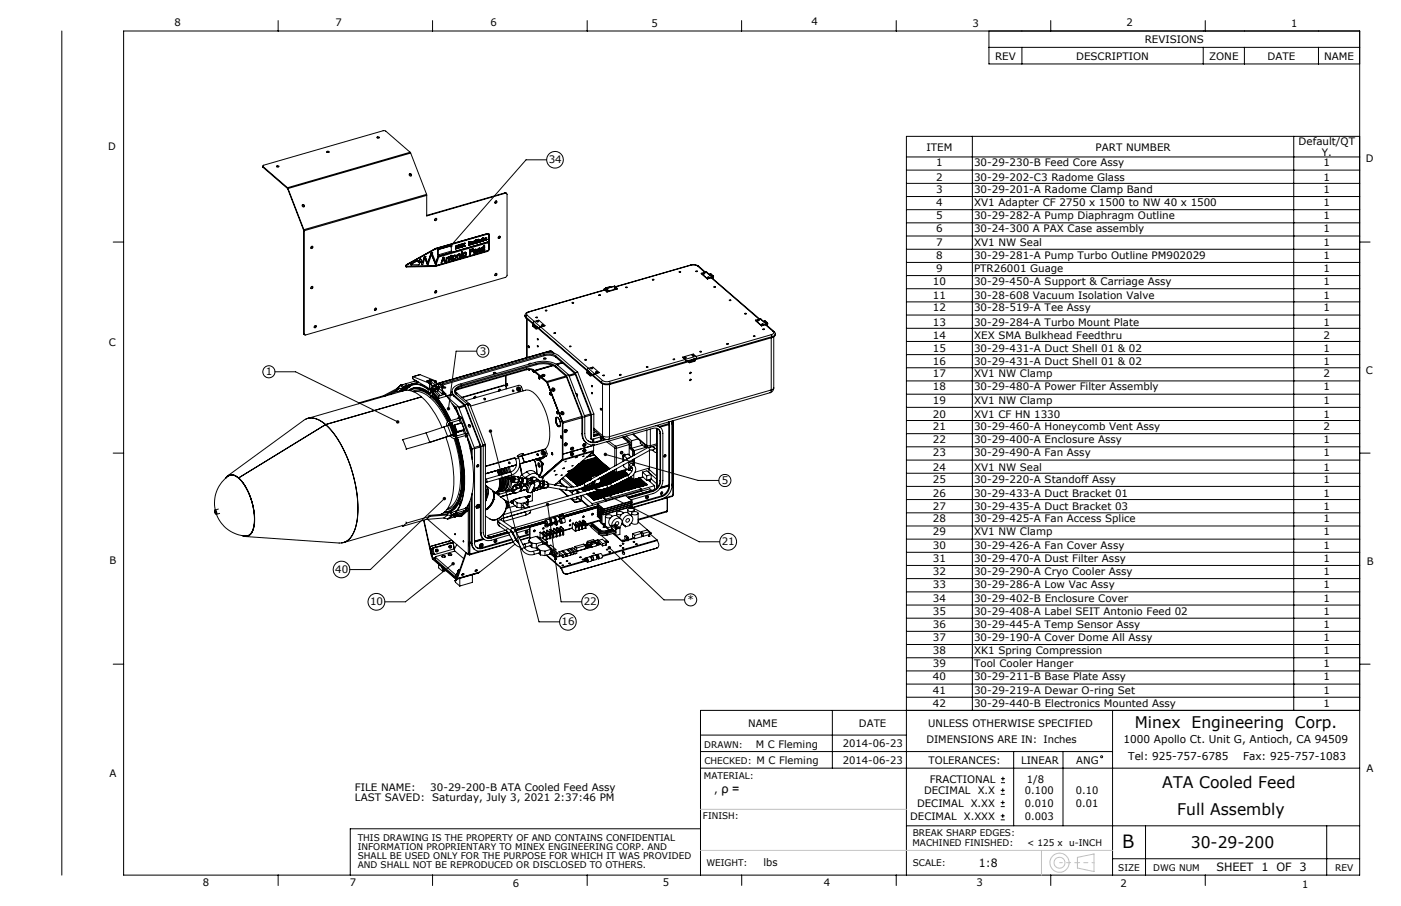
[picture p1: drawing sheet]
<svg xmlns="http://www.w3.org/2000/svg" width="432mm" height="279mm" viewBox="0 0 432 279" stroke-linecap="round" stroke-linejoin="round" font-family="sans-serif">
<defs><g id="words">
<text font-size="5.6" x="345.8" y="261.6">B</text>
<g font-size="4.9">
<text x="349.8" y="224.5">Minex Engineering Corp.</text>
<text x="358.2" y="243.1">ATA Cooled Feed</text>
<text x="362.9" y="251.4">Full Assembly</text>
<text x="367" y="261.6">30-29-200</text>
</g>
<text font-size="3.9" x="222.4" y="244.6">ρ =</text>
<g font-size="3.5">
<text x="301.7" y="267.5">1:8</text>
<text x="374.9" y="268.5">SHEET 1 OF 3</text>
</g>
<g font-size="3.3">
<text x="346.3" y="229.1">1000 Apollo Ct. Unit G, Antioch, CA 94509</text>
<text x="347.7" y="234.4">Tel: 925-757-6785</text>
<text x="383.1" y="234.4">Fax: 925-757-1083</text>
</g>
<g font-size="3.2">
<text x="53.8" y="7.9">8</text>
<text x="103.4" y="7.9">7</text>
<text x="151.2" y="8.1">6</text>
<text x="200.8" y="8.4">5</text>
<text x="250.2" y="7.7">4</text>
<text x="299.8" y="8.2">3</text>
<text x="347.2" y="7.9">2</text>
<text x="397.9" y="8.3">1</text>
<text x="352.8" y="13.3">REVISIONS</text>
<text x="306.7" y="18.4">REV</text>
<text x="331.7" y="18.4">DESCRIPTION</text>
<text x="372.7" y="18.4">ZONE</text>
<text x="390.7" y="18.4">DATE</text>
<text x="408.1" y="18.4">NAME</text>
<text x="33.3" y="46.1">D</text>
<text x="285.6" y="46.4">ITEM</text>
<text x="337.7" y="46.4">PART NUMBER</text>
<text x="400.3" y="44.8">Default/QT</text>
<text x="169.1" y="50.4">34</text>
<text x="288.6" y="51.3">1</text>
<text x="300.2" y="51.3">30-29-230-B Feed Core Assy</text>
<text x="407.4" y="48">Y.</text>
<text x="407.9" y="51.3">1</text>
<text x="420.9" y="49.9">D</text>
<text x="288.6" y="55.7">2</text>
<text x="288.6" y="59.5">3</text>
<text x="300.2" y="55.7">30-29-202-C3 Radome Glass</text>
<text x="300.2" y="59.5">30-29-201-A Radome Clamp Band</text>
<text x="407.9" y="55.7">1</text>
<text x="407.9" y="59.5">1</text>
<text x="288.6" y="63.5">4</text>
<text x="300.2" y="63.5">XV1 Adapter CF 2750 x 1500 to NW 40 x 1500</text>
<text x="407.9" y="63.5">1</text>
<text x="288.6" y="67.6">5</text>
<text x="288.6" y="71.7">6</text>
<text x="300.2" y="67.6">30-29-282-A Pump Diaphragm Outline</text>
<text x="300.2" y="71.7">30-24-300 A PAX Case assembly</text>
<text x="407.9" y="67.6">1</text>
<text x="407.9" y="71.7">1</text>
<text x="288.6" y="76">7</text>
<text x="300.2" y="76">XV1 NW Seal</text>
<text x="407.9" y="76">1</text>
<text x="288.6" y="79.8">8</text>
<text x="288.6" y="83.8">9</text>
<text x="300.2" y="79.8">30-29-281-A Pump Turbo Outline PM902029</text>
<text x="300.2" y="83.8">PTR26001 Guage</text>
<text x="407.9" y="79.8">1</text>
<text x="407.9" y="83.8">1</text>
<text x="287.5" y="87.9">10</text>
<text x="300.2" y="87.9">30-29-450-A Support &amp; Carriage Assy</text>
<text x="407.9" y="87.9">1</text>
<text x="287.5" y="92.3">11</text>
<text x="300.2" y="92.3">30-28-608 Vacuum Isolation Valve</text>
<text x="407.9" y="92.3">1</text>
<text x="287.5" y="96">12</text>
<text x="287.5" y="100.4">13</text>
<text x="300.2" y="96">30-28-519-A Tee Assy</text>
<text x="300.2" y="100.4">30-29-284-A Turbo Mount Plate</text>
<text x="407.9" y="96">1</text>
<text x="407.9" y="100.4">1</text>
<text x="33.5" y="106.8">C</text>
<text x="287.5" y="104.5">14</text>
<text x="300.2" y="104.5">XEX SMA Bulkhead Feedthru</text>
<text x="407.9" y="104.5">2</text>
<text x="147.9" y="109.4">3</text>
<text x="287.5" y="108.5">15</text>
<text x="287.5" y="112.6">16</text>
<text x="300.2" y="108.5">30-29-431-A Duct Shell 01 &amp; 02</text>
<text x="300.2" y="112.6">30-29-431-A Duct Shell 01 &amp; 02</text>
<text x="407.9" y="108.5">1</text>
<text x="407.9" y="112.6">1</text>
<text x="81.9" y="115.8">1</text>
<text x="287.5" y="116.4">17</text>
<text x="300.2" y="116.4">XV1 NW Clamp</text>
<text x="407.9" y="116.4">2</text>
<text x="420.9" y="115.2">C</text>
<text x="287.5" y="120.4">18</text>
<text x="287.5" y="124.5">19</text>
<text x="300.2" y="120.4">30-29-480-A Power Filter Assembly</text>
<text x="300.2" y="124.5">XV1 NW Clamp</text>
<text x="407.9" y="120.4">1</text>
<text x="407.9" y="124.5">1</text>
<text x="287.5" y="128.8">20</text>
<text x="300.2" y="128.8">XV1 CF HN 1330</text>
<text x="407.9" y="128.8">1</text>
<text x="287.5" y="132.6">21</text>
<text x="287.5" y="136.7">22</text>
<text x="300.2" y="132.6">30-29-460-A Honeycomb Vent Assy</text>
<text x="300.2" y="136.7">30-29-400-A Enclosure Assy</text>
<text x="407.9" y="132.6">2</text>
<text x="407.9" y="136.7">1</text>
<text x="287.5" y="140.7">23</text>
<text x="300.2" y="140.7">30-29-490-A Fan Assy</text>
<text x="407.9" y="140.7">1</text>
<text x="222.4" y="149.3">5</text>
<text x="287.5" y="145.1">24</text>
<text x="287.5" y="148.9">25</text>
<text x="300.2" y="145.1">XV1 NW Seal</text>
<text x="300.2" y="148.9">30-29-220-A Standoff Assy</text>
<text x="407.9" y="145.1">1</text>
<text x="407.9" y="148.9">1</text>
<text x="287.5" y="153.2">26</text>
<text x="300.2" y="153.2">30-29-433-A Duct Bracket 01</text>
<text x="407.9" y="153.2">1</text>
<text x="287.5" y="157.3">27</text>
<text x="287.5" y="161.1">28</text>
<text x="300.2" y="157.3">30-29-435-A Duct Bracket 03</text>
<text x="300.2" y="161.1">30-29-425-A Fan Access Splice</text>
<text x="407.9" y="157.3">1</text>
<text x="407.9" y="161.1">1</text>
<text x="287.5" y="165.1">29</text>
<text x="300.2" y="165.1">XV1 NW Clamp</text>
<text x="407.9" y="165.1">1</text>
<text x="33.7" y="173.8">B</text>
<text x="222.4" y="168.2">21</text>
<text x="287.5" y="169.2">30</text>
<text x="287.5" y="173.3">31</text>
<text x="300.2" y="169.2">30-29-426-A Fan Cover Assy</text>
<text x="300.2" y="173.3">30-29-470-A Dust Filter Assy</text>
<text x="407.9" y="169.2">1</text>
<text x="407.9" y="173.3">1</text>
<text x="103.3" y="176.7">40</text>
<text x="287.5" y="177.3">32</text>
<text x="300.2" y="177.3">30-29-290-A Cryo Cooler Assy</text>
<text x="407.9" y="177.3">1</text>
<text x="421.2" y="174.3">B</text>
<text x="287.5" y="181.4">33</text>
<text x="287.5" y="185.7">34</text>
<text x="300.2" y="181.4">30-29-286-A Low Vac Assy</text>
<text x="300.2" y="185.7">30-29-402-B Enclosure Cover</text>
<text x="407.9" y="181.4">1</text>
<text x="407.9" y="185.7">1</text>
<text x="114.1" y="186.7">10</text>
<text x="179.9" y="186.7">22</text>
<text x="211.9" y="186.1">*</text>
<text x="287.5" y="189.8">35</text>
<text x="300.2" y="189.8">30-29-408-A Label SEIT Antonio Feed 02</text>
<text x="407.9" y="189.8">1</text>
<text x="173.1" y="192.8">16</text>
<text x="287.5" y="193.6">36</text>
<text x="287.5" y="197.6">37</text>
<text x="300.2" y="193.6">30-29-445-A Temp Sensor Assy</text>
<text x="300.2" y="197.6">30-29-190-A Cover Dome All Assy</text>
<text x="407.9" y="193.6">1</text>
<text x="407.9" y="197.6">1</text>
<text x="287.5" y="201.7">38</text>
<text x="300.2" y="201.7">XK1 Spring Compression</text>
<text x="407.9" y="201.7">1</text>
<text x="287.5" y="205.8">39</text>
<text x="287.5" y="209.8">40</text>
<text x="300.2" y="205.8">Tool Cooler Hanger</text>
<text x="300.2" y="209.8">30-29-211-B Base Plate Assy</text>
<text x="407.9" y="205.8">1</text>
<text x="407.9" y="209.8">1</text>
<text x="287.5" y="213.9">41</text>
<text x="300.2" y="213.9">30-29-219-A Dewar O-ring Set</text>
<text x="407.9" y="213.9">1</text>
<text x="287.5" y="218">42</text>
<text x="300.2" y="218">30-29-440-B Electronics Mounted Assy</text>
<text x="407.9" y="218">1</text>
<text x="230.6" y="224.3">NAME</text>
<text x="264.7" y="224.3">DATE</text>
<text x="286.1" y="224.3">UNLESS OTHERWISE SPECIFIED</text>
<text x="233" y="230.6">M C Fleming</text>
<text x="259.8" y="230.4">2014-06-23</text>
<text x="285.5" y="229">DIMENSIONS ARE IN: Inches</text>
<text x="33.8" y="239.5">A</text>
<text x="259.8" y="235.5">2014-06-23</text>
<text x="286.2" y="235.5">TOLERANCES:</text>
<text x="314.7" y="235.5">LINEAR</text>
<text x="331.7" y="235.5">ANG</text>
<text x="421.2" y="237.9">A</text>
<text x="109.4" y="243.9">FILE NAME:</text>
<text x="132.6" y="243.9">30-29-200-B ATA Cooled Feed Assy</text>
<text x="220.2" y="244.5">,</text>
<text x="284.8" y="245">DECIMAL X.X</text>
<text x="286.6" y="241.4">FRACTIONAL</text>
<text x="315.9" y="245">0.100</text>
<text x="316.5" y="241.4">1/8</text>
<text x="331.6" y="245">0.10</text>
<text x="109.4" y="247.1">LAST SAVED:</text>
<text x="133.2" y="247.1">Saturday, July 3, 2021 2:37:46 PM</text>
<text x="282.7" y="248.7">DECIMAL X.XX</text>
<text x="315.9" y="248.7">0.010</text>
<text x="331.6" y="248.7">0.01</text>
<text x="280.5" y="252.8">DECIMAL X.XXX</text>
<text x="315.9" y="252.8">0.003</text>
<text x="235.3" y="267.1">lbs</text>
<text x="62.5" y="273.1">8</text>
<text x="107.8" y="273.2">7</text>
<text x="158.1" y="273.5">6</text>
<text x="204.3" y="273.1">5</text>
<text x="253.9" y="273.2">4</text>
<text x="301" y="273.3">3</text>
<text x="345.3" y="273.5">2</text>
<text x="401.3" y="273.7">1</text>
</g>
<g font-size="2.8">
<text x="217.1" y="230.6">DRAWN:</text>
<text x="217.1" y="235.7">CHECKED: M C Fleming</text>
<text x="216.9" y="240.3">MATERIAL:</text>
<text x="216.7" y="252.6">FINISH:</text>
<text x="281.3" y="257.9">BREAK SHARP EDGES:</text>
<text x="110.2" y="259.3">THIS DRAWING IS THE PROPERTY OF AND CONTAINS CONFIDENTIAL</text>
<text x="110.2" y="262.2">INFORMATION PROPRIENTARY TO MINEX ENGINEERING CORP. AND</text>
<text x="281.2" y="261">MACHINED FINISHED:</text>
<text x="316.5" y="261">&lt; 125 x u-INCH</text>
<text x="110.2" y="265">SHALL BE USED ONLY FOR THE PURPOSE FOR WHICH IT WAS PROVIDED</text>
<text x="110.2" y="267.8">AND SHALL NOT BE REPRODUCED OR DISCLOSED TO OTHERS.</text>
<text x="217.7" y="267.1">WEIGHT:</text>
<text x="281.3" y="267.1">SCALE:</text>
<text x="344.7" y="268.5">SIZE</text>
<text x="355.4" y="268.5">DWG NUM</text>
<text x="411.5" y="268.5">REV</text>
</g>
</g></defs>
<g fill="none" stroke="#000" stroke-width=".31">
<path d="M19 9.6v260.3M38.1 9.6h381v260.3h-381zM85.7 6.3v3.3M133.3 6.3v3.3M181 6.3v3.3M228.6 6.3v3.3M276.2 6.3v3.3M304.8 9.6v10.1h114.3M304.8 14.6h114.3M315 14.6v5.1M323.8 6.3v3.3M370.8 14.6v5.1"/>
<path d="M371.5 6.3v3.3M383.5 14.6v5.1M406.4 14.6v5.1M81 51.2l.1 .4M81.1 51.4l7.5 6.5M81.1 51.6l7.5 6.5M81.1 51.4v.2M85.2 51.2l.8 .1-.5 .2zM85.3 51.4h.6M88.6 57.9l.2 .2M88.6 58.1l.1 .1M88.6 57.9v.2"/>
<path d="M88.7 58.2l4.9 12.7M88.8 58.1l4.9 12.7M88.8 58.1l-.1 .1M100.8 47h.6M116.2 42.3l.5-.1 .2 .2-.4 .2zM116.2 42.5h.6M126.2 53.7a.42 .42 0 0 1 .4 .1 .42 .42 0 0 1 .1 .5M126.4 47l.2 .2M126.4 47l-7.5-6.6-.6-.1-37 10.6-.3 .2 .1 .3M126.4 47l-37.8 10.9M126.6 47.2l-37.8 10.9M126.6 47.2l4.9 12.7"/>
<path d="M131.5 59.9v.4M131.5 59.9l-37.8 10.9M155.6 59.5l.5 .2M155.6 59.5l.2 .1M155.6 59.5l-24.1 6.9M155.8 59.6l.5 .3v25.1l-.3 .4-61.9 17.9-.4-.4M155.8 59.6l-24.3 7v-6.3M168.5 49.3h-6.4l-23.1 26.5M279.4 48.4h139.7M279.4 52.5h139.7M279.4 56.6h139.7M299.7 42.1v177"/>
<path d="M398.7 42.1v177M419.1 42.1h-139.7v227.8M34.9 74.6h3.2M93.2 63.2a.43 .43 0 0 1 .4 .1 .43 .43 0 0 1 .1 .5M93.6 70.9v.1M93.6 71l.1 .2M93.6 71v31.8M93.7 70.8v.4M93.7 70.8l-.1 .1M93.7 71.2v31.7M96.3 76l-.1 .4-.4 .1M129.6 79.9l-.2 .1"/>
<path d="M129.6 79.9h.1M130.8 79.3l.3-.1 .7 1.6M130.8 79.3h.1M130.8 79.3l-.5 1.5M131 79.8h.1M131 79.8l.7 1.7M131 79.8l.1 .1M131.1 79.1h.1M131.1 79.9h-.3l-.4 1.6h-.4M131.1 79.1l-.3 .2M131.1 79.9l.6 1.6M131.5 60.3l-37.8 10.9"/>
<path d="M132.8 78.1l-.8 2.7M132.8 78.1h.1M132.9 78.1l.2-.1 1.2 2.8M133.1 78.7h.1M133.1 78h.1M133.1 78.7h-.2l-.9 2.8h-.3M133.1 78l-.3 .1M133.1 78.7l1.1 2.8M134.1 76.7h.1M134.2 76.7l-8.9 4.9M134.3 76.6l-.2 .1M134.3 76.6h.1"/>
<path d="M134.3 76.6l-.1 .1M134.4 67.3v.4l-.5 .2M135 77h.1M135 78.6h.1M135 77v1.6M135 77l4.1-1.2v1.6l-4.1 1.2M135 79.1l-.5 1.6M135 79v.1M136.5 79.4l-.5 1.7M136.5 79.4h.1M136.7 79.6l.2 .6-.5 .2zM136.8 79.3l-.3 .1"/>
<path d="M136.8 79.3l.6 1.4-.2 .1M137.5 79.5h.1M137.5 79.5l.1 1.1M137.6 79.5v1.1M137.8 79.4h.1M137.8 79.4l-.2 .1M137.8 79.4l-.3 .1M138.1 79.3l-.3 .3M138.1 79.3h.3M138.1 79.3h.1M138.1 79.3l-.3 .1M138.1 79.3l.4 .2v.9h-.2"/>
<path d="M138.3 79.5v.3M138.3 79.5l-.5 .2v.9h-.2M138.3 79.8v.6M138.3 79.8h.1M138.7 79.2h.1M138.7 79.2v.1M138.7 79.3l.2 .6M138.9 79.9l.2 .3 .4-.3M138.9 78.8h.1M138.9 79.1h.1M138.9 79.9v.3M138.9 79.1l-.2 .1"/>
<path d="M138.9 78.8v.3M139.1 78.7l-.2 .1M139.1 78.7v.4l.4-.1M139.1 80h.2M139.1 75.8l-4.1 1.2M139.3 80h.1M139.5 79l-.4 .2v.8M139.5 79.9l-.2 .1M139.5 79.9h.1M139.5 79h.1M139.6 79.5l.1 .4M139.6 79.5h.1"/>
<path d="M139.7 79.9h.1M139.9 79.7l.2 .1M140.1 78.7l-.3 .3-.2 .5M140.1 78.7l-.5 .8M140.1 78.7a.57 .57 0 0 1 .5 .9 .57 .57 0 0 1-1 .1v-.2M140.1 78.7l.4 .1M140.1 79.8h.1M140.1 78.7h.1M140.3 78.9l.1 .3M140.4 76.1v.1M140.4 76.1h.1M140.4 76.6v.2"/>
<path d="M140.4 76.7v.1M140.4 76.6h.1M140.4 76.6h.4M140.4 76.1l.6 .3M140.4 76.2h.1M140.4 79.2h.1M140.5 79.2a.38 .38 0 0 0-.7 0 .38 .38 0 0 0 .3 .6M140.5 79.2l-.4 .6M140.5 76.1h.2M140.8 75.7l-.4 .4M140.8 75.7h.1M140.8 76.6h.1"/>
<path d="M140.9 76.1l.2 .1M140.9 76.1h.1M140.9 76.1h.1a.4 .4 0 0 1 0 .5 .4 .4 0 0 1-.5 .2h-.1M140.9 76.1l-.2 .1M140.9 78.5h.1M140.9 78.5l.2 .1M140.9 78.5l.1 1.2M141 76.3h.1M141 78.5v1.2M141 76.4l-.2 .2M141 76.3v.1M141.1 75.7h-.3"/>
<path d="M141.1 76.2h.1M141.1 75.7h.1M141.1 75.7v.1l-.6 .2 .2 .2M141.1 78.5h-.1M141.3 75.6h.1M141.3 75.6l.1 .9M141.4 75.6v.9M141.5 78.3l-.4 .3M141.5 78.3l.3 .1M141.5 78.3h.1M141.5 78.3l.4 .2v.9h-.2M141.7 78.6v.2"/>
<path d="M141.7 78.6l-.6 .1v.9l-.1 .1M141.7 78.8v.6M141.7 79.4h.1M142 75.4h.1M142 76.2h.1M142 75.4l-.5 .2v.3l.5-.2-.5 .3v.4l.5-.2M142 76.2l-.6 .3M142 75.4l-.6 .2M142 75.4l-.7 .2M142 75.4l.1 .1M142.1 75.4v.1M142.2 78h.1"/>
<path d="M142.2 78.1l.1 1.2M142.2 79.3h.1M142.5 78.1h.1M142.5 77.7l-.3 .3M142.5 78.1v1.1l-.2 .1M142.5 77.7h.1M142.5 78.1h-.3M142.5 77.7l-.3 .1M142.7 78.6l.2 .4M142.7 78.6h.1M142.8 75.1l-.7 .3M142.8 75.1l-.3 .3v.8l-.1-.8-.3 .1"/>
<path d="M142.8 75.1l-.8 .3M142.9 76h.1M142.9 76.1h.1M142.9 76v.1M143 78.8h.3M143.1 75.9h.1M143.1 75.9l-.2 .1M143.3 77.8a.57 .57 0 0 1 .4 .9 .57 .57 0 0 1-.9 .1v-.2M143.3 77.8l-.4 .3-.1 .5M143.3 77.8h.1M143.3 77.8l-.6 .8M143.3 77.8l.4 .1"/>
<path d="M143.3 78.8h.1M143.3 75l-.4 .1 .2 .8M143.3 75h.1M143.3 75.8h.1M143.3 75v.8M143.3 75.8l-.4 .3M143.3 75l-.4 .1M143.5 78l.1 .3M143.6 78.3l-.3 .5M143.6 78.3v.1M143.6 78.4a.38 .38 0 0 0-.4-.3 .38 .38 0 0 0-.3 .4 .38 .38 0 0 0 .4 .3M143.6 78.4l-.3 .4"/>
<path d="M144.4 74.6l.1 .2M144.4 75.5l.1 .1M144.4 75.5h.1M144.5 75.5v.1M144.5 74.8l.1 .7M144.6 75.5h.1M144.6 75.5h-.1M144.6 75.5h-.2M144.8 74.5v.1M144.8 75.4h.1M144.8 74.6v.8M144.8 74.6h-.4"/>
<path d="M144.8 75.4l-.3 .2M144.8 77l.1 1.5M145 75.5h.1M145 74.7h.2M145 74.7v.8M145.2 74.7l-.2 .1M145.4 74.6l-.2 .1M145.4 74.6l.2 .1-.1 .6M145.4 74.6h.1M145.4 74.6l-.2 .2M145.4 74.6h.2M145.5 74.8v.1"/>
<path d="M145.5 74.8h.1M145.5 74.8l-.3 .1-.2 .6M145.5 74.9h.1M145.5 74.9v.4M145.7 77.4v.2l-.7 .2v.7h-.1M145.7 77.4l-.7 .2M145.8 76.7v.1M145.8 75.1h.1M145.8 75.1h.3M145.8 74.7l.4 .2M145.8 74.7h.1M145.8 74.7v.1"/>
<path d="M145.8 75.2h.1M145.8 75l.2 .1M145.8 75v.2M145.8 76.8v.1l-.8 .3v.4M145.8 76.8l-1 .2M145.8 74.8h.1M145.9 74.5l-.1 .2M145.9 74.5h.1M145.9 77.6l.1 .4M145.9 77.6h.1M145.9 74.7h.1M145.9 77.6a.49 .49 0 0 0 .5 .5 .49 .49 0 0 0 .5-.5"/>
<path d="M146 74.7h.2M146 74.7h.1M146 75.1h.1M146.1 74.4l.2 .1M146.1 74.4h.1M146.1 74.4l-.2 .1M146.1 74.4h.2M146.2 74.7l.1 .1M146.2 74.7h.1M146.2 77.3l.3-.3 .3 .2-.7 .3zM146.2 74.9h.1M146.2 74.9l-.2 .2"/>
<path d="M146.2 77.9h.3M146.2 77.9h.1M146.3 74.9l-.2 .2M146.3 74.8h.1M146.3 74.8v.3l-.5 .1M146.3 74.5h.1M146.3 74.5l-.4 .2M146.4 74.3h.1M146.4 74.4h.1M146.5 76.9h.1M146.5 76.9l-.6 .7M146.5 76.9l.4 .1v.4l-.8 .2 .1 .3"/>
<path d="M146.5 76.9h.3M146.5 74.4v.4M146.5 74.8l.1 .2M146.5 77.9h.1M146.5 74.1v.7M146.5 74.8h.1M146.5 74.1h.1M146.5 74.3h.1M146.5 74.8l.1 .2 .3-.2M146.5 74.1v.2M146.5 74.3h-.1M146.6 77.1l.2 .2"/>
<path d="M146.6 74l-.1 .1M146.6 74.1h-.1M146.6 74v.3M146.7 74.8l.1 .1M146.8 77.3h.1M146.8 74.9h.1M146.8 76.9h.1M146.9 74.8l-.1 .1M146.9 74.8h.1M146.9 77.6l-.4 .3M146.9 77.6h.1M146.9 74.2l-.3 .2 .1 .4"/>
<path d="M146.9 74.2l-.3 .1M147 73.9h.1M147 74.2l.1 .7M147 74.2h.1M147.1 74.2v.7M147.1 77.3h.1M147.1 77.3a.51 .51 0 0 0 .6 .5 .51 .51 0 0 0 .5-.5h-.1M147.1 77.3l.2 .3M147.2 74.1h.1M147.2 74.1l-.2 .1M147.2 74.1l-.1 .1M147.2 74.1l-.1 .8"/>
<path d="M147.2 73.9h-.2M147.3 77.6v.1M147.3 74l.1 .2M147.3 74l.1 .1M147.3 74.2h.1M147.4 74.2v.3M147.4 74.5l.2 .2 .2-.2M147.4 73.8h.1M147.4 74h.1M147.4 74.5l.1 .2M147.4 73.8v.2M147.4 74v.1"/>
<path d="M147.5 77.5h.2M147.5 77.5h.1M147.5 76.8l.3-.1 .2 .2-.6 .2zM147.5 73.8h.1M147.6 73.8v.2l.2-.1M147.6 73.8h-.2M147.7 76.6l-.4 .2-.2 .5M147.7 76.6h.4M147.7 76.6h.1M147.7 74.6h.1M147.7 76.6h.4l.1 .4-.8 .3v.2M147.7 77.5h.1"/>
<path d="M147.8 74.5l-.1 .1M147.8 73.9h.1M147.8 73.9l-.2 .2 .1 .5M147.8 74.5h.1M147.9 76.7l.1 .2M147.9 74.4l.1 .2M147.9 73.9h.1M147.9 73.9v.5M147.9 74.4h.1M148 74.4l.1 .2 .3-.2M148.1 73.9h.1M148.1 73.9v.5"/>
<path d="M148.1 73.9h-.1M148.1 74.4l.1 .1M148.1 74.4h.1M148.1 77.3l-.4 .2M148.1 77.3h.1M148.2 74.4v.1M148.4 77l.2 .4 .6-.1M148.4 76.9l.1 .5M148.4 76.9v.1M148.4 74.3l-.2 .2M148.4 73.8h.1M148.4 74.3l-.2 .1"/>
<path d="M148.4 74.5h.1M148.4 73.8v.7M148.5 76.5l-.1 .5M148.5 76.4l-.1 .5M148.5 76.4v.1M148.5 73.7l-.1 .1M148.5 73.7h.1M148.6 73.7l-.2 .8M148.7 77.2h.1M148.8 74.2l.1 .1 .3-.1M148.8 73.4h.1M148.8 73.7h.1"/>
<path d="M148.8 74.1v.2M148.8 73.4v.3M148.8 73.7v.5M148.8 74.3h.1M148.8 77.2l.1 .1M148.9 76.2l-.4 .3M148.9 76.2h.3M148.9 76.2h.1M148.9 76.2l-.4 .2M148.9 73.4h-.1M148.9 73.4v.2h.3M149 74.2h.1"/>
<path d="M149.2 73.6l-.3 .1 .1 .5M149.2 74.2h-.2M149.2 74.2h.1M149.2 73.6h.1M149.2 77v-.6a.46 .46 0 0 0-.6 .3 .46 .46 0 0 0 .3 .6M149.2 77l-.3 .3M149.2 76.2h.1M149.2 77h.1M149.2 77l-.4 .2M149.2 77.3h.1M149.2 75.7v.5M149.2 73.9l.1 .2"/>
<path d="M149.2 73.9h.1M149.3 73.9l.2 .3 .4-.3M149.3 74.1h.1M149.4 75.7v1.5l-.2 .1M149.4 75.7h-.2M149.4 73.6l.2-.1 .2 .2-.4 .1zM149.4 74h.2M149.4 74h.1M149.6 73.4l-.4 .5M149.6 73.4h.2M149.6 73.4h.1M149.6 73.4h.3v.3l-.5 .2v.1"/>
<path d="M149.6 73.4l-.3 .5M149.6 74h.1M149.7 73.5l.1 .1M149.8 73.6v.1M149.8 73.4h.1M149.9 73.9l-.3 .1M149.9 73.9h.1M150.2 72l.6 .3v4.6l-.4 .6-16.1 4.7-9 .1a.38 .38 0 0 1-.3-.3 .38 .38 0 0 1 .3-.4M150.2 72l.4 .1M150.2 74.6v.3l-15 4.4-.7 2.1-.3 .1M150.2 74.6l-15.2 4.4M150.2 77.4l-15.9 4.6"/>
<path d="M150.2 72l-15.9 4.6M150.2 74.6l-15.2 4.5M150.5 72.2l.1 .3M150.6 76.9l-.4 .5M150.6 76.9h.1M150.6 72.5v4.4M150.6 72.5h.1M150.6 72.5l-.3-.3-16 4.6-8.9 4.9v.5M150.6 72.1h.1M153 62l-.1 .4-.4 .1M154.1 72.8l-.1 .5-.4 .1M279.4 60.6h139.7"/>
<path d="M279.4 64.7h139.7M279.4 68.7h139.7M279.4 72.8h139.7M279.4 76.9h139.7M419.1 74.6h3.2M96.3 88.3l-.1 .5-.4 .1M115.9 95v.4l-.5 .2M125.1 82.3h.1M125.3 82.1l.1 .1M125.3 81.6h.1M125.3 81.6l-.2 .3v.4M125.4 82.2h.1"/>
<path d="M126.6 81.7h.1M126.7 81.5l-.1 .2M126.7 81.5h.1M128.6 80.4h.1M128.6 80.4l-1.9 1.1M128.6 80.4l.2 .1M128.7 80.4h.1M128.8 80.5l.1 .4M129.1 80.8l-.2 .1M129.1 80.8h.1M129.2 80.8l-.3 .1M129.4 80l.2-.1 .5 1 .2-.1"/>
<path d="M129.4 80h.1M129.4 80l-.2 .8M129.6 80.6l-.2 .1-.4 .9-2.4 .1 .1-.2M129.6 80.6h.1M129.6 80.6l.4 .9M130 81.5l.1 .1M130 81.5h.1M130.3 80.8l-.2 .1M130.3 80.8h.1M131.7 81.5v.1M132 80.8h-.2M132 80.8l-.2 .1"/>
<path d="M134.2 82h.1M134.2 81.5h.1M134.2 82l-8.8 .2M134.3 82h-.1M134.3 82h.1M134.4 80.7l-.1 .1M134.4 89.7l-.1 .5h-.4M134.4 80.7h.1M134.5 80.7l-.2 .1M136 81.1h.1M136.9 80.2h.1M137.1 80.8h.1"/>
<path d="M137.2 80.8l-.2-.4-.7 .2-.3 .5M138.3 80.4h.1M138.9 80.2h.1M153 84.3l-.1 .4-.4 .2M161.8 97.3l.3 .7M161.8 97.3l.3 .5M162.1 97.8v.2M162.1 98l2.6 2.3M162.1 97.8l2.6 2.2M162.3 98.2v12.1M162.5 97.2l-.4 .6M162.5 97.2l4 3.6"/>
<path d="M162.5 98.4v11.8M162.9 96.2a1.22 1.22 0 0 0-1.1 1.1M162.9 96.2h.1M163 96.2a.62 .62 0 0 0-.6 .3 .62 .62 0 0 0 .1 .7M165.2 97.9h.5zM165.2 98h.4M165.5 99.1h.5zM165.5 99.2h.4M165.6 99.2h.2M168.1 95.7l.5 .1-.4 .1zM168.1 95.8h.4M176.4 93.3l.4 .1-.3 .1z"/>
<path d="M176.4 93.5h.3M184.6 90.9l.5 .1zM184.6 91.1h.4M186.3 89.2l-.2 .2 .1-.1 .9 .8M186.3 89.2l.8 .7M186.3 89.4l-23.4 6.8M186.4 89.5l-23.4 6.7M186.5 89h.1M186.7 88.8l.1 .1M186.7 88.8l-.2 .2M186.8 88.9l-.1 .1M187 89.6h.4z"/>
<path d="M187 89.5v.1M187.1 89.9v.2M187.1 89.6h.2M188 88.4l-1.3 .4M188 88.4l.1 .1M188.1 88.5l-1.3 .4M188.1 88.5h.1M189.3 88.9h.5M189.4 88.9h.4M189.5 88.9h.1M189.5 88.3l-3.3 .8M189.5 88.3l-3.2 .9"/>
<path d="M189.5 88.3l.8 .7M190.3 89l-3.2 1.1M190.3 89l-3.2 .9M192.8 88.6h.5zM192.9 88.7h.4M201 86.2l.5 .1zM201.1 86.3h.4M209.3 83.7l.5 .2-.3 .1zM209.4 83.9h.3M212.8 81.7l1.2-.1 1.3 .5M212.8 81.7l.2 .1M212.8 81.7l-23.1 6.7"/>
<path d="M213 81.8l1.2-.1 .8 .4M213 81.8l-23.2 6.7M214.5 83.6l.4 .1-.3 .1zM214.5 83.7h.4M215 82.1h.3M215 82.1l2.2 1.9M215.3 82.1l2.1 1.8M216.1 84.3l1.9 1.7M216.1 84.3l1.9 1.6M216.7 84.3h.5l-.3 .2zM216.7 84.4h.5M216.9 84.5h.1"/>
<path d="M217.5 83.9l2.2 1.5M217.5 83.9l1.9 1.6M217.5 83.9l-1.4 .4M218 85.9v.1M218.1 85.5h.5zM218.1 85.6h.4M218.3 85.6h.1M218.8 84.6v.1M218.8 84.6l.9 .8M218.9 84.5l.7 .6M218.9 84.5l-.1 .1M218.9 84.5l.2-.1 .7 .7"/>
<path d="M219.2 85.7l14.7 12.7M219.4 85.7l14.7 12.7M219.4 85.5h.3l-.1 .3M219.4 85.7l.2 .1M219.4 85.5l-1.4 .4M219.4 85.7l-1.4 .3M219.5 85.7h.1M219.6 85.1l.1 .2M219.7 85.8h-.1M219.7 85.3v.1M219.8 85.1h-.2M219.8 85.1l.1 .2"/>
<path d="M219.9 85.3l-.1 .4M219.9 85.3h-.2M220 88.4l.5 .1zM220.1 88.5h.4M224.8 92.6h.4zM224.8 92.7h.4M229.5 96.7l.5 .1zM229.6 96.8h.4M232.8 98.7l1.9 1.7M232.8 98.7l1.9 1.8M233.4 98.7l.5 .1zM233.5 98.9h.4"/>
<path d="M233.6 98.9h.2M234.2 98.3l2.2 1.6M234.2 98.3l1.9 1.6M234.2 98.3l-1.4 .4M234.8 99.9l.5 .1zM235.5 99.1v.1M235.5 99.1l.9 .8M235.6 98.9l-.1 .2M235.6 98.9l.8 .7M235.6 98.9l.9 .6M236.1 99.9l.4 .2-.2 .2M236.1 99.9l-1.4 .5"/>
<path d="M236.4 99.6v.2M236.4 99.8v.1M236.5 99.5l-.1 .1M236.5 99.5l.1 .3M236.6 99.8l-.1 .4M236.6 99.8h-.2M279.4 80.9h139.7M279.4 85h139.7M279.4 89h139.7M279.4 93.1h139.7M279.4 97.2h139.7M84.7 114.7h6.4l31.5 15.4"/>
<path d="M93.6 102.8l.2 .5M93.6 102.8l.1 .1M97.3 100.4l-.1 .4-.4 .2M122.4 119.7l-.1 .2M123 119.8l-4.4 2.4M123 119.8l-1.1 1M123.5 118.7l-.6 .9-4.8 2.5-7.2 2M123.5 118.7l-1.1 1M123.6 118.7l-1.2 1M123.8 118.9a.3 .3 0 0 0 0 .4 .3 .3 0 0 0 .4 0M123.8 118.9h.1M124.1 119.7l-1.1 .1"/>
<path d="M124.1 119.7l-1.1 1M124.2 118.7h-.7M124.2 119.3v.1M124.4 119.6l-1.4 1.1M124.5 119.2l-.4 .5M124.6 119.2l.1 .5M124.6 119.1l.2 .5M124.7 119.5l-.3 .1M124.8 120h.2M124.8 120h.1M124.9 119.9l.1 .1M124.9 119l.1 .4"/>
<path d="M124.9 119.9l-.1 .1M125 118.4l-1.2 .5M125 118.4l.2 .5M125.1 119l.1 .2M125.2 118.9l-1 .4M125.3 119.9h.1M125.3 119.9l-.3 .1M125.3 119.9l-.3 .5M125.4 118.9v.2M125.4 118.9l.1 .1M125.6 119.2v.1M125.6 119.3l.1 .1"/>
<path d="M125.6 119.3l-.7 .6M125.6 118.8l.1 .1M125.7 119.4l-.7 .6M125.7 119.1l.1 .1M125.8 119.3h.1M125.8 119.2l-.2 .1M125.8 119.2v.1M126 119.1h.1M126 119.1l.1 .1M126 119.1v.1M126 119.2v.1M126 119.3h.1"/>
<path d="M126 119.3h-.2M126 119.2h-.2M126 119.3l-.7 .6M126.1 119.2v.1M126.1 119.3l-.8 .6M126.1 119.1v.1M126.1 119.1l-.1 .1M126.3 118.6l-1.1 .3M126.8 118.8l-.7 .4M127 119.8h.3a5.5 5.5 0 0 1 5.2 1.6M127.3 120l-.7 .3M127.4 118.5l-.6 .2"/>
<path d="M127.9 117.2l-.5 .5M128.1 117.4l.3 .6M128.2 117.4l-3.2 1M128.5 117.5l.1 .3M128.6 117.8v.1M128.6 118.5a4.3 4.3 0 0 0-3.6 1.9M128.8 117.8h.1M128.8 117.8h-.2M128.9 117.8l-2.2 .7M129.4 115.5h.1M129.4 115.5l-2.2 .7M129.4 115.5l5 2"/>
<path d="M131.7 117.4l1 .6M131.7 117.4v.2M132.1 117.8l.5-.3 2.3 2M132.2 118.1l-5-1.9 .1 .7 5.1 3.1M132.2 118.1l.2 .4M132.4 118.5v1.5M132.5 117.2h.3M132.5 117.2l-.8 .2M132.5 117.2v.2M132.7 118l.2 .3M132.7 118l-.5 .1M132.8 117.2v.5"/>
<path d="M132.8 117.2l1.1 .5M132.9 118.5l.6 .6M132.9 118.3l-.5 .2M132.9 118.3v1.3l.5-.2M133.4 119.4v1.5l1.8 2M133.4 119.7l-1.2 .4M133.4 119.9l-1.2 .4M133.4 119.7l-1 .3M133.7 119.8l.4 .3-.1 .7-.3-.3zM133.7 119.1h-.2l-.1 .3M133.7 119.1l.7 .6M133.8 119.8l.8 .2"/>
<path d="M133.8 119.8l-.2 .2 .1 .4 1.5 1.7M133.8 119.8h-.1M133.9 117.7l.2 .3M134.1 118v.8M134.2 119l-.6 .1M134.2 119l-.5 .1M134.2 119l.7 .6M134.4 117.5l.1 .4M134.4 117.5l-.5 .2M134.4 119.7l.2 .3M134.5 119.1l.4 .2M134.5 117.9l-.4 .1"/>
<path d="M134.5 117.9v1.3M134.9 119.3h-.1M134.9 119.3v.2M134.9 119.6l.2 .3M134.9 119.6l-.5 .1M135 119.9h.4l1.3 1.1M135.1 119.9l-.6 .2M135.1 119.9l-.5 .1M135.1 119.1l-.1 .4M135.5 118.6h-.3l-.1 .8M135.5 118.6l.7 .6M135.5 119.3h-.1"/>
<path d="M135.5 119.3l-.7 .2M135.5 119.3l.7 .3M135.9 118.5h-.6M135.9 118.5l-.4 .1M135.9 118.5l.7 .6M136.2 119.2l.1 .3M136.3 119.6l-.1 .6 1.2 1.3M136.3 119.5l-.1 .1M136.4 118.4l-.4 .1M136.4 118.4v.3M136.4 118.7l-.2 .1M136.6 119.1l.1 .3"/>
<path d="M136.6 119.1l-.4 .1M136.7 119.6h.6M136.7 119.3l.7 .2h-.8M136.7 119.4l-.5 .2M136.7 119.4l-.4 .1M141.1 119.9a.67 .67 0 0 0-.7 .5 .67 .67 0 0 0 .4 .7M141.1 119.9v.2M142.3 118.7a2.01 2.01 0 0 0-2 2.6l3.7 3.3M142.3 119.1a2.65 2.65 0 0 0-2.2 1.7M142.3 118.7v.4M146.9 108.3h-6.3l-2.4 17.7M152.1 114.9h.1a.34 .34 0 0 1 .4-.1 .34 .34 0 0 1 .2 .3l-.1 .1a.34 .34 0 0 1-.4 .1 .34 .34 0 0 1-.2-.4z"/>
<path d="M152.2 115.1h.6M155.2 118.8l.6 .2M155.2 118.8l.1 .1M155.2 118.8l-12.9 3.7M155.3 118.9l.7 .2v.8M155.3 118.9l-12.8 3.7M155.9 115.9v3.2M156.2 118.3l.2 .6zM159.4 119.5a.71 .71 0 0 1 .9 .2 .71 .71 0 0 1 0 .9M159.7 119.9h.2v.4M159.7 119.9h-.1M162.3 113.8h1.6l.5 .3"/>
<path d="M162.3 114h1.6l.5 .3M162.3 113.8v.2M162.3 113.8l-21.2 6.1M162.3 114l-21.2 6.1M162.8 106.6l.3 .4-.1 .3zM163 106.8l.1 .4M163 106.7v.1M163.2 113.9l-.1 .2-.2-.2 .3 .2M163.8 112.1h-.6l-.2 .2M164 114.1l.2 .3M164.1 100.4l1.1 1M164.1 100.4l1 .8"/>
<path d="M164.2 114.4l.5 .4M164.2 114.2l.4 .5M164.2 114.3v.1M164.3 100.2l.7 .7M164.3 100.2l-.2 .2M164.3 100.2l.8 .6M164.4 114.3l.2 .2M164.4 114.1l.2 .2M164.4 114.1v.2M164.6 114.5h.1M164.6 114.7h.1M164.6 114.5v.2"/>
<path d="M164.6 114.5l.1 .2M164.6 114.3v.2M164.7 114.4l.1 .3M164.7 114.4l-.1 .1M164.7 100l-.4-.4 .1-.3 1.7-.6 1.8 1.7M164.7 100.2l-.1 .2M164.7 100l1.4 1.2M164.7 100.2l1 .8M164.7 100v.2M164.8 114.7h.1M164.8 114.7h-.1M164.8 114.7l-.1 .1"/>
<path d="M164.8 114.4h-.1M164.8 114.4l3.8 3.3M164.8 114.4v.3M164.8 114.7l3.8 3.2M164.8 114.8h-.1M164.9 114.7h.1M164.9 114.7h-.1M164.9 114.7l3.8 3.4M164.9 114.7h-.2M165 100.9l.1 .2M165.1 101.1v.1M165.1 100.8l-.1 .1"/>
<path d="M165.1 100.8l.1 .3M165.2 101.1h-.1M165.3 112.1l3.1-.2 1.6 .3 1.3 .7M165.3 112.5l2.2-.4 1.3 .2 1.6 .4 .9 .5M165.3 112.1l-23 6.6M165.3 112.1v.4M165.3 112.5l-23 6.6M165.6 104.4l.2 .5zM165.6 106.5l.2 .5zM165.7 101l-.2 .3-.3-.2M165.7 100.9v.1M165.8 104.5v.2"/>
<path d="M165.8 106.6v.3M165.8 101.2l15.6 13.6M165.8 101h.1M165.8 101a.39 .39 0 0 1-.3 .5 .39 .39 0 0 1-.4-.3M165.8 101l15.6 13.5M166.1 116.3h.2l.1 .5zM166.2 116.2l.1 .7zM166.5 100.8l-.4 .4M166.7 100.9l14.7 12.7M166.9 100.2l.5 .1-.4 .1zM166.9 100.4h.4M167 115.6l.3-.1a.37 .37 0 0 1 .5-.1 .37 .37 0 0 1 .1 .5l-.2 .1a.47 .47 0 0 1-.7-.4z"/>
<path d="M167 100.4h.1M167.2 116h.5M167.2 115.8l.6 .1zM167.3 116h.3M167.6 110.5l.5-.2 .2 .3-.5 .1zM167.6 110.7h.6M167.6 109.3l1.4-.2a3.5 3.5 0 0 1 2.4 .8M167.6 109.7l1.4-.2a3.5 3.5 0 0 1 2.4 .7M167.6 109.3l-31.2 9.1M167.6 109.3v.4M167.6 109.7l-31.2 9M167.8 115.9h.1"/>
<path d="M167.9 100.4l-1.8 .8M167.9 100.4l-1.4 .4M168.6 117.7l.1 .2M168.6 117.9v.1M168.6 117.7v.2M168.6 118l4.7 12.2M168.7 117.9l4.7 12.2M168.7 117.9l-.1 .1M169.8 108.2l-35.3 10.1M169.8 108.2l.8 .7M169.8 108.2l-35.3 10.2M170 108.4h.3"/>
<path d="M170.2 120a.34 .34 0 0 1 .5 0 .34 .34 0 0 1 0 .5M170.2 112.6l-5.6 1.7M170.3 108.4l.6 .6M170.3 108.4l-.2 .1M170.4 112.7l-5.7 1.7M170.5 112.7l-5.7 1.7M170.7 102.7h.5zM170.8 102.8h.4M171.3 113.2l3.2 2.9 4.9 12.5v5.1M171.3 112.9v.3M171.3 112.9l3.3 2.9M171.4 109.9l5.9 5.1"/>
<path d="M171.4 109.9v.3M171.4 110.2l5.8 5.1 4.9 12.5v7.6l.2 .2M173.2 111.8l-1.8 .5M173.3 111.9l-1.7 .5M173.4 111.9l-1.8 .5M174.4 116l-5.8 1.7M174.6 115.8l5 12.9M174.6 116.2l-5.9 1.7M175.3 115.6l-3.4-2.9a8.4 8.4 0 0 0-7-.9l-23 6.6a2.61 2.61 0 0 0-2.6 2.6l.7 .9M175.3 115.6l-.7 .2M175.3 115.6l4.9 12.9M175.5 106.8l.5 .1z"/>
<path d="M175.5 106.9h.4M177.1 115.2l-1.8 .5M177.3 115.5l-1.9 .5M177.3 115l5 12.9M178 114.8l-6.1-5.3-1.5-.6-2-.1-32.4 9.2-1.5 .7M178 114.8l-.7 .2M178 114.8l5 12.9M180.3 110.9l.5 .1zM180.3 111h.4M180.8 114.9l1.1 1M180.8 114.9l1 .8M180.9 114.7l-.1 .2"/>
<path d="M180.9 114.7l.8 .7M180.9 114.7l1 .6M181.3 113.6l-.3 .5 .4 .4M181.3 113.6l1.9 1.6M181.3 113.6l1.4-.4 1.9 1.6M181.4 114.7v.2M181.4 114.5l1 .8M181.4 114.7l1 .8M181.4 114.5v.2M181.7 115.4l.1 .2M181.8 115.6v.1M181.9 115.3l-.2 .1"/>
<path d="M181.9 115.3l.1 .2M182 115.5l-.2 .1M182.2 113.5l.5 .1-.5 .1zM182.2 113.7h.4M182.4 115.5l-.3 .3-.1-.3M182.4 113.7h.1M182.4 118.9l.1 .4zM182.4 115.3v.2M182.4 115.3l.4 .4M182.5 115.7l2.8 2.5M182.5 118.9l.1 .3M182.5 115.5h.1"/>
<path d="M182.5 115.5a.39 .39 0 0 1-.2 .4 .39 .39 0 0 1-.5-.2M182.5 115.5l2.8 2.4M183.2 115.2l-.4 .5M183.4 115.3l2.3 2.1M183.6 114.7l.4 .1zM183.6 114.9h.4M183.7 114.9h.2M184.6 114.8l-1.8 .9M184.6 114.8l-1.4 .4M185.3 117.9l1.2 .5 1.5-.1M185.3 118.2l1.2 .4 1.5-.1M185.3 117.9v.3"/>
<path d="M185.7 118.4v16M185.7 117.4l-.4 .5M185.7 117.4l1.1 .3 1-.1M185.8 115.7l.5 .1zM185.9 115.9h.4M187.8 117.6l.2 .7M187.9 118.6v16.1M188 118.3v.2M191 115.5l.5 .1zM191 115.7h.4M199.2 113.1l.5 .1-.3 .1zM199.2 113.3h.4"/>
<path d="M207.5 110.8h.5zM207.5 110.9h.4M210.4 110.1l1.1 1.3M210.4 110.1l.8 .7M211 110.4h.4zM211.1 110.4h.2M211.1 110.9l-23.3 6.7M211.2 110.8l.3 .6M212.2 111.3l.2 .6 .2-.2M212.2 111.2v.1M212.2 111.3l-24.2 7M212.2 111.5l-24.2 7"/>
<path d="M212.3 111.4l.1 .3 .1-.2M212.3 111.2l-.8 .2M212.3 111.2v.2M212.5 111.5h.1M212.6 111.5v.2M212.7 111.3h.1M212.7 111.3l-.2 .2M212.8 111.3l-.2 .2M212.9 114.8l-.3 .3M212.9 116.9l-.3 .4M213.4 109.7h.4M213.5 109.7h.1"/>
<path d="M213.9 110.7l-1.6 .5M213.9 110.7v.2l-1.6 .5M214 110.9l.2 .2M214 110.9l-1.2 .4M214 110.9l-1.3 .4M214.1 111l.1 .1M214.2 111.2l-.1 .2-1.6 .5M214.2 111.1v.1M214.2 111.2l-1.6 .5M214.5 109.9l.2 .6-.8 .2M214.5 109.9l-3.3 .9M214.5 109.9l-.8-.7-3.3 .9"/>
<path d="M215.8 108.3l.4 .1-.3 .1zM215.8 108.5h.3M223.9 106l.5 .1zM224 106.2h.4M232.2 103.6l.5 .1-.3 .1zM232.3 103.8h.3M234.7 100.4v.1M234.8 100h.5M235 100.1h.1M235.1 101.5l.5 .1-.3 .1zM235.1 101.6h.4M235.9 100.2l2.4 2"/>
<path d="M236.1 100.1l.2 .2M236.1 100.1l2.5 2.1M236.1 100.1l-1.4 .4M236.2 100.2h.1M236.4 100.3h-.1M237.7 103.2l.2 .6M237.7 103.2l-23.2 6.7M237.7 104.2v16.1M237.9 103.8v.3M237.9 104.1l-23.8 6.9M237.9 103.8l-24 7M238.3 102.2a.61 .61 0 0 1 .1 .7 .61 .61 0 0 1-.7 .3"/>
<path d="M238.3 102.2h.3M238.5 119.6a1.58 1.58 0 0 1-1.2 1.5M238.5 119.6l-.2 .4-.6 .3M238.5 103.9v15.7M238.6 102.2l.3 .8M238.9 103a1.05 1.05 0 0 1-1 1.1M238.9 103l-.1 .4-.9 .4M279.4 101.2h139.7M279.4 105.3h139.7M279.4 109.4h139.7M279.4 113.4h139.7M279.4 117.5h139.7"/>
<path d="M34.9 139.7h3.2M94.2 129.3a5.5 5.5 0 0 1 6.1 1.6M100.3 130.9a5.6 5.6 0 0 0-6.4-1.5l-23.7 17.4M100.3 130.9l-26.8 16.5M100.3 130.9v.1M100.4 131a36.4 36.4 0 0 1 9.5 20.2 22.9 22.9 0 0 1-1.2 13.7 4.5 4.5 0 0 1-4.2 2.6l-28.9-2M100.4 131a34.7 34.7 0 0 1 9.1 18.4 24.9 24.9 0 0 1-.6 15 4.5 4.5 0 0 1-3.7 3M100.4 131h.1M100.4 131l-26.8 16.4M110.9 124.1l-.4 .4M110.9 124.1l.1 .3M121.9 120.8l-1.7 .9"/>
<path d="M123 120.7l-1.1 .1M123.3 120.5h.1M123.4 120.4v.1M124.1 135.6l1.2 2.9M124.1 135.6l-.1 .1M124.2 120.2l-.8 .3M125 120h.1M125.3 138.5l-.2 .1M125.9 120.4a5.1 5.1 0 0 1 6.3 1.1M126.2 120.4a5.1 5.1 0 0 1 6 1.2M126.4 120.1a5.2 5.2 0 0 1 6.2 1.1M126.6 120.3l-.2 .1"/>
<path d="M126.6 120.3l-.2 .2M127.1 120.7a5.3 5.3 0 0 1 5.8 1.6l1 .9M127.5 120.8a6.4 6.4 0 0 1 6 2.7l1.8 2.1 2.6 4.5M129.9 122.4a6.2 6.2 0 0 0-5.5-1.9l-29.6 8.5M129.9 122.4l-29.6 8.5M129.9 122.4h.1M129.9 122.4l1.4 1.4 1.8 2.3 1.3 2.1 1.9 3.7M129.9 122.4l-29.5 8.6M131.3 133.5l1.2 2.9M131.3 133.5l-7.2 2.1M132.2 120.3a5.4 5.4 0 0 0-6.6-1.1l-1.4 1.3M132.2 120.1a5.3 5.3 0 0 0-7-.8l-1.2 1.3"/>
<path d="M132.2 120.1v.2M132.2 121.5v.1M132.5 136.4l-7.2 2.1M132.5 121.4l-.3 .1M132.5 120.2l.3 .2M132.6 121.2l-.1 .2M132.8 120.4l-.2 .8M132.9 122l2.7 3.2 2.7 4.7M132.9 122l3.1 4 2.2 3.9M132.9 120.1l.1 .1M132.9 120.5l.4 .3M133 120.2l-.2 .2"/>
<path d="M133 120.9l1.5 1.5 1.8 2.5 1.4 2.2 1.2 2.6-2.6-4.7zM133.1 121.9l2.8 3.2 2.7 4.7M133.1 121.9l-.2 .1M133.2 121.8l-.1 .1M133.2 121.8l2.8 3.2 2.7 4.8M133.3 121.4l-.1 .4M133.4 120.3l-.4 .1-.3 1.1-.5 .1M133.4 120.1l-.4 .1M133.4 120.8l-.4 .1M135 120v.4l1.3 1.1M135.1 120.5l-.6 .1 1.2 1.4M135.2 122.1v.8"/>
<path d="M135.7 122h.1M136.7 121.4l.2 .2M136.8 131.7l1.2 2.9M136.8 131.7l-5.5 1.8M136.9 121.6h.1M136.9 121.6l-1.7 .5M137.4 121.8l2.6 3.7 1.6 3.1M137.4 121.5v.7l-2.2 .7M137.4 121.5l-.5 .1M137.4 134.8a34.7 34.7 0 0 1 1.7 19.5 6.4 6.4 0 0 1-3.3 4.3M137.9 122.4l3.4 3M137.9 131.2l.7-.1 1.1 2.9"/>
<path d="M137.9 131.2l1.2 2.9M137.9 131.2l-1.1 .5M138 134.6l-5.5 1.8M138.2 130.8l.2 .3M138.3 131.1l-.6 .2M138.3 131.1h.1M138.4 129.9a1.07 1.07 0 0 0-.7 1.4M138.4 129.9l.1 .6M138.5 130.5l1.6 4.1M138.5 130.5l-.3 .3 .1 .3M138.6 130.5l1.6 4.1M138.9 130.4l1.6 4.1"/>
<path d="M138.9 134.3v.1M138.9 134.4a1.28 1.28 0 0 0 1.4 .8M138.9 134.4l-6.8 2.2M139 130.3l1.6 4.2M139.1 134.1l.6-.1-.2 .2M139.1 134.1l-1.1 .5M139.1 130.3l1.7 4.1M139.2 130.2l1.6 4.2M139.3 120.6v.8l.7 .9M139.4 124.6l1.1 1M139.4 134.1l.1 .1M139.4 121.5l-1.8 .6"/>
<path d="M139.5 134.2l.3 .4h.4M139.5 134.2l-.6 .2M139.5 121.7l-1.8 .5 1.8-.5M139.6 134.1l.1 .4M139.8 131.9l.4 1.1M139.9 131.6v-.2l.3 .2v.4h-.2M139.9 125.4l.6 .5 .7 2M139.9 135.2a31.9 31.9 0 0 1 1.3 17.6 5.9 5.9 0 0 1-3.3 4M140 122.3l3.2 2.8 4.9 12.6v26.6M140 121.9l3.3 2.9M140 121.9v.4M140 131.2l.8 1.9"/>
<path d="M140 131.2l-.2 .2M140.1 131l-.1 .2M140.1 131h.1M140.1 131l-.3 .3M140.1 131l2.2-.5-2.1 .6M140.1 131l.1 .1M140.1 131.1l-.1 .1M140.1 131.1l.8 2M140.2 131.1h.1M140.2 134.6l.1 .6M140.3 132.7l.1-.2 .3 .5-.3 .1M140.3 135.2a33.8 33.8 0 0 1 1.3 18.1l-.3 1.3"/>
<path d="M140.4 135.2a32.3 32.3 0 0 1 1.1 18.8l-.2 .6M140.4 125.8h-.2M140.5 125.6l1.2 3M140.5 126.1h-.2M140.7 135.1a33.8 33.8 0 0 1 1.3 18.3l-.4 1.1M140.8 133.1l.1 .1M140.8 121.1v.2M140.8 121.1l-.5 .2M140.8 133.1l-.3 .2M140.8 135.1a34.1 34.1 0 0 1 1.3 18.3l-.4 1.1M140.9 133.1h-.1M140.9 133.1h.1"/>
<path d="M140.9 133.1v.1M140.9 133.3h.1M140.9 121.3l-.5 .1M140.9 135a35.9 35.9 0 0 1 1.4 19.2 7.2 7.2 0 0 1-1.8 3.4M140.9 121.3l3.8 3.2M140.9 133.2l-.2 .2M140.9 121.3l-.5 .2M141 135a36.2 36.2 0 0 1 1.4 19.3l-1.5 3.2M141.1 120.1l-.8 .6M141.3 125.4l-.8 .2M141.3 125.4l5 12.9M141.4 128.7l.4 .3"/>
<path d="M141.4 128.7l-.1 .3M141.4 128.7l.6-.2 .3 .4M141.5 129.6l.4 .9M141.7 129.5l-.2-.5-3.1 .9M141.7 129.5l-.1 .1M141.7 129.5l-3.2 1M141.8 129l1.8 4.8M142.3 128.9l-.5 .1M142.3 128.9l1.8 4.8M142.8 132.8l.4 1M143.1 132.6l-2.2 .5M143.1 132.6l-2.2 .6"/>
<path d="M143.1 132.6l-2.2 .7M143.1 125l-1.8 .5M143.3 133.7l.2 .2v.4M143.3 124.8l5 12.9M143.3 125.3l-1.8 .5M143.3 133.7l-3.1 .9M143.4 134.3h.1M143.5 134.3l-3.2 .9M143.6 133.8v.8M143.6 134.6l-.1 .1M143.7 134.7h-.2M143.7 134.7h.1"/>
<path d="M144 134.5l1.5 4M144 124.6l-.7 .2M144 124.6l4.9 12.9M144.1 133.7v.7M144.1 134.4l-.2 .2a35 35 0 0 1 1.1 19.5l-1.1 2.3M144.1 134.4l-.5 .2M144.1 133.7l-.5 .1M144.2 135.5l1.1 3v1.9M144.4 131.1h.1M144.4 131.1a.4 .4 0 0 1 .5 .1 .4 .4 0 0 1 0 .5M144.7 124.5l.2 .3M144.7 124.5l-.7 .2"/>
<path d="M144.9 124.8l4.6 12.2M144.9 124.8l-.8 .2M145 125.2l17-4.9a4.6 4.6 0 0 1 4.2 2.8 18.3 18.3 0 0 1 2.7 14.1l-.8 1.2M145.2 138.3l-.3 .1M145.3 138.6l-.3 .1M145.5 138.5v3.2M146.3 138.3v29.1a1.7 1.7 0 0 0 2.3 1.7M146.3 138.3l-.8 .2M146.4 122.2l-.3 .4M146.5 122.2v.4l-.4 .1M146.5 122.2l-.1 .4-.3 .1M146.6 122.7a.27 .27 0 0 0-.1-.5 .27 .27 0 0 0-.4 .2l.1 .4"/>
<path d="M148 137.5l-1.8 .5M148.1 137.9l-1.8 .5M148.3 137.7v26.7M148.9 137.5v26.7a1.76 1.76 0 0 0 2.5 1.7M148.9 137.5l-.6 .2M149.2 122.9h.3v.4M149.5 137l.1 .4M149.5 137l-.6 .2M149.6 137.4v28.2M149.6 137.4l-.7 .2M151.2 133l14.9 58.8h6.4M154 120.1l-.4 .3"/>
<path d="M154.1 120l-.1 .5h-.3l.3-.1 .1-.3M154.2 120.5a.29 .29 0 0 0-.1-.5 .29 .29 0 0 0-.4 .3v.3M157.9 120.4h.4v.4M160 120.2h.1M161.2 120.6l-.5-1.4-.8-.4-16.4 4.7M161.2 139.9v.1M167 139.2a.7 .7 0 0 1 .9 .2 .7 .7 0 0 1 0 .9M167.1 139.7h.3v.3M167.3 139.6h.2v.4M167.3 139.6h-.1M167.3 139.6l.3 .3M168.1 138.5l.6 1.6-.5 .6"/>
<path d="M168.1 138.4v.1M168.1 138.4l-7.2 2.1M168.1 138.5l-7.2 2.1M169.4 121.1l.3 .2v.4zM169.5 121.1l.2 .6zM170.1 139.6l.2 .6zM171.4 128.8a1.27 1.27 0 0 1 1.3 1.5 .76 .76 0 0 1 .1 .8 .76 .76 0 0 1-.7 .5l-.7-1.1-.2-1zM171.6 128.7a2.17 2.17 0 0 0 .9 2.9M171.7 127h.2v.6zM171.7 127l.2 .6zM171.9 128.8a.77 .77 0 0 0-.4 1.3l.2 .7a.6 .6 0 0 0 .9 .5M172.9 134.5l.2 .6z"/>
<path d="M173 127.2h.1a.33 .33 0 0 1 .4 .1 .33 .33 0 0 1 0 .5M173.3 130.1l.1 .4M173.3 130.2l.1 .2M173.4 130.4l.1 .1M173.4 139.9l.1 .2M173.4 130.4v11.2M173.4 130.1l.1 .4M173.4 130.1l-.1 .1M173.5 130.5v11.2M174.1 132.6h.2v.3l-.3-.1M174.1 136.8h.2v.3l-.3-.2M174.1 132.6a.27 .27 0 0 1 .5 .1 .27 .27 0 0 1-.2 .4 .25 .25 0 0 1-.4 0 .25 .25 0 0 1 0-.4v.1"/>
<path d="M174.1 136.7a.27 .27 0 0 1 .5 .1 .27 .27 0 0 1-.2 .4 .25 .25 0 0 1-.4 0 .25 .25 0 0 1 0-.4v.1M174.2 132.6h.2v.3l-.3 .2-.1-.3M174.2 136.7h.2v.4l-.3 .1-.1-.3M174.4 132.6h.1a.36 .36 0 0 1-.1 .4 .36 .36 0 0 1-.4 .1M174.4 136.7h.1a.36 .36 0 0 1-.1 .4 .36 .36 0 0 1-.4 .1M176.1 139.8a.28 .28 0 0 1 .4 0 .28 .28 0 0 1-.1 .4 .27 .27 0 0 1-.5 0 .27 .27 0 0 1 .2-.4M176.1 138a.4 .4 0 0 1 .6 .3 .4 .4 0 0 1-.4 .5 .4 .4 0 0 1-.3-.7zM176.2 138v.4l-.2-.1M176.2 139.7l.1 .2-.4 .1M176.4 139.7v.4l-.4 .1M176.4 138v.4l-.4 .1M177.5 121.4a.38 .38 0 0 1 .5 .2 .38 .38 0 0 1-.2 .5l.1-.4-.3-.2"/>
<path d="M179.3 128.4l-5.9 1.7M179.4 133.7a3.3 3.3 0 0 0 1.2 2.8M179.4 128.8l-5.9 1.7M179.4 133.7l.2 .2M179.6 128.7v5.2M179.9 136.9l-.1 .2a.27 .27 0 0 0 .1 .4 .27 .27 0 0 0 .4-.3l-.2-.3-.2 .1M180 136.9l.1 .3h-.4M180 138.6l.1 .3h-.4M180.2 136.9v.4l-.4 .1M180.2 138.6v.4l-.4 .1M180.2 128.5v5.2a2.74 2.74 0 0 0 3.8 2.7M180.2 128.5l-.6 .2"/>
<path d="M181 135.8a2.96 2.96 0 0 0 2.8 .4M182 127.7l-1.9 .5M182.1 128l-1.9 .6M182.3 127.9v7.7M182.4 121l.1 .5zM182.5 121.1l.1 .3M182.6 137.3h.1M182.6 137.3v.1l-9.1 2.7M182.6 135.5v.9M182.7 135.5v.9M182.7 139.7l.2 .4M182.7 137.3h.3"/>
<path d="M182.7 139.7h.1M182.7 139.3v.4M182.7 139.6l-.5 .2M182.7 139.7l.1 .2M182.7 139.8l-.8 .3M182.8 139.9l2.2 2.2 3 2.4M182.8 139.9l.1 .2M182.9 139.2l-9.5 2.8M182.9 139.2l-6.6 5.7M182.9 137.3h.1M183 139l-.1 .2M183 139l-9.5 2.7"/>
<path d="M183 137.3l-9.5 2.8M183 137.3v1.7M183 135.4v.9M183 137.3h.1M183 132.6l3 2.6M183 127.7v6.9l1.8-.5M183 127.7l-.7 .2M183 132l2.7 2.4M183.3 137.2l-.3 .1M183.7 133.1l-.7 .2M183.8 136.2l.2 .2M184.3 133.7l-1.3 .4"/>
<path d="M184.6 133.9l-1.6 .5M185.1 125.9l.2 .6zM185.2 125.9l.1 .5M185.3 134.8l.2 .2M185.4 134.7l-3.1 .9M185.7 134.9a.39 .39 0 0 1-.3 .5 .39 .39 0 0 1-.5-.4 .39 .39 0 0 1 .6-.3v.4l-.5 .2M185.7 134.4l.8 .3h1.4M185.7 134.4l.3 .8M186 135.2l.7 .3h.8M186.5 135.4l-2.7 .8M186.9 135.5l-2.9 .9M187 136.2l2.4 1.9"/>
<path d="M187.6 136l2.1 1.6M187.9 134.7l-.4 .8M189.4 138.1l.1 .1M189.5 138.2l.5 .1M189.5 138.2v5.5M189.7 137.6l-.3 .5M189.7 137.6l.3 .7M190 138.3v5.1M191.8 134.8l1.9 1.7M191.9 139.4a.39 .39 0 0 0-.6-.1 .39 .39 0 0 0 .1 .6M192 134.8l1.7 1.4M192.4 134.7l1.7 1.4"/>
<path d="M193 134.5l1.7 1.4M193.7 136.5l.2 .6M193.7 136.2l.4 1M193.7 136.5l-4 1.1M193.9 137.1l-3.9 1.2M193.9 137.1v3.3M194.1 136.1l.4 1M194.1 136.1l-.4 .1M194.1 137.2v1.1M194.1 138.3l.9 .8M194.5 138.2l.9 .8M194.5 137.1v1.1"/>
<path d="M194.5 138.2l-.4 .1M194.5 137.1l-.4 .1M194.7 135.9v2.4M194.7 138.3l.8 .7M195 133.9l4.4 3.9M195 139.1v1.6M195.2 133.8l4 3.6M195.4 139v1.4M195.4 139l-.4 .1M195.5 139v1.4M196.6 135.4l-1.9 .5M197.3 136v.7l1.5 1.2"/>
<path d="M198 137.3l-3.3 1M198.8 137.2v.7M199.2 132.7h-.1M199.2 137.4l.2 .4M199.4 137.3l1 .1M199.4 137.3l-.2 .1M199.4 132.6v4.7M199.4 137.8l-.6 .1M199.4 137.8l.8 .2M199.5 137.8l-4 1.2M199.7 138l.4 .4 .1 .5M199.7 138l-19.9 11.1"/>
<path d="M199.8 138h-.1M200.2 138.9v5.4l-4.5 1.3M200.2 138.9l-19.9 11.1M200.4 137.4l-.2 .6M200.4 132.3v5.1M200.9 137.8l.7 .2M201 138.8l-.8 .1M201 138.8l1 .7h.4M201.6 138l-.1 .6-.5 .2M201.6 138l.8 .6M202 131.3a2.18 2.18 0 0 1 2.3 2.3v14.6a4.5 4.5 0 0 1-3.1 4l-6.8 2M202.4 137.3l-2.2 .7"/>
<path d="M202.4 132.1v18.4M202.4 136.9l-2 .5M202.4 131.2l1.2 .6M202.6 132.2v18.2M202.9 132.3l.5 1.4M203.4 133.7l.2 .1M203.4 133.7v14.6M203.6 133.8a1.74 1.74 0 0 0-2.4-1.7l-17.2 5a3.3 3.3 0 0 1-4.4-3.2M203.6 133.8v14.6M206 130.1l.1 .7M206.1 130.8l.2 .2M206.1 130.8v19.1"/>
<path d="M206.1 130.6l-3 .9M206.1 131l-2.7 .7M206.2 130.1l.1 .9M206.3 131v19.1M206.9 129.9l.2 20a4.5 4.5 0 0 1-3.1 4l-9.7 2.8M207.3 130.3l.1 .3M207.3 130.3l-.3 .1M207.4 129.8l-.1 .5M207.4 130.6v18.6M207.4 130.6l-.3 .1M207.6 129.7v22.7M237.3 121.1l-49.8 14.4"/>
<path d="M237.7 120.3l-.4 .8M237.7 120.3l-49.8 14.4M279.4 121.6h139.7M279.4 125.6h139.7M279.4 129.7h139.7M279.4 133.7h139.7M279.4 137.8h139.7M419.1 139.7h3.2M66.2 157.3l.5 .4a.46 .46 0 0 1 .2 .5 .46 .46 0 0 1-.4 .4l-.4-.9zM66.4 157.7l.2 .6zM66.7 158.6a10.2 10.2 0 0 0 8.9 6.7M67.3 157l-1 .3"/>
<path d="M67.7 158.3l-1 .3M69.6 147.4a2.44 2.44 0 0 1 4 0M70.3 146.9a10.2 10.2 0 0 0-4 10.4M70.3 146.9a2.9 2.9 0 0 1 3.9 1.2 18.4 18.4 0 0 1 3.8 15.2 2.49 2.49 0 0 1-2.4 2M70.8 146.5l-.5 .4M73.5 147.4a2.4 2.4 0 0 0-4 .2M73.5 147.4h.1M73.6 147.4a18.5 18.5 0 0 1 4.4 16 2.34 2.34 0 0 1-3.4 1.8M73.6 147.4a18.3 18.3 0 0 1 4.3 16.2 2.28 2.28 0 0 1-3.1 1.6M73.6 147.4h.1M132.5 159.2l-7.2 2.1M132.5 159.2l-1.2 1"/>
<path d="M136 158.6h.1M136.1 158.5l.1 .1M136.8 159.7l-5.5 .5M136.8 159.7l1.1 .4M136.9 153.8l-22.7 21.8h-6.4M138 158.8l1.1 .3M138 158.8l-5.5 .4M138 158.8l-1.2 .9M138.2 157.7l-1 .1h.3M138.5 159.9h.1M138.6 159.8l-.1 .1M139 158.3a.3 .3 0 0 0 0 .4 .3 .3 0 0 0 .4 0"/>
<path d="M139 158.3h.1M139.1 159.1l-1.2 1M139.3 158h-.4l-1 .5-5.8 .5M139.4 158.7h-.1M139.7 158.5l-.1 .4-.5 .2M139.8 158.7l.2 .6M139.8 158.9l-1.5 1.2h-.4M140 159.3l.1 .1M140 158.5l.2 .6-.3-.5M140 159.3h.1M140.1 158.4l-.4 .3M140.1 159.4h.1"/>
<path d="M140.2 159.4h.1M140.2 157.7l-1.2 .6M140.2 157.7l.1 .6M140.3 158.3l-.9 .4M140.5 157.6h.1M140.5 158.2l.1 .6-.3-.5M140.6 158.2l.2 .5M140.8 158.7h.1M140.8 158.7l-.8 .6M140.8 158.2l.1 .4M140.9 155.1l.5-.1 .5 .5M140.9 155.1a4.6 4.6 0 0 1-3.9 2.8"/>
<path d="M140.9 155.1l.1 .1M140.9 158.7h.1M140.9 158.7l-.8 .7M140.9 158.6l-.1 .1M140.9 158.6v.1M141 155.2a4.4 4.4 0 0 1-4.2 2.9M141.3 155.2h.1M141.3 155.2a5 5 0 0 1-3.3 2.7M141.3 155.2h-.3M141.4 159l.4 .3M141.4 155.2a4.4 4.4 0 0 1-4 2.8M141.4 155.2l.4 .4"/>
<path d="M141.6 154.5h.1M141.6 154.5l-.3 .1M141.6 159l-3.1 .9M141.7 154.5l.4 .4M142 151.4a6.4 6.4 0 0 1-4.1 5.7l-.2 .1M142.3 159.1l-.6 .2M142.3 158.8l-2.1 .6M142.3 159.1l-.5 .2M142.9 157.6l.2 .4M143.1 158v.1M143.1 158.1l-2.2 .6M143.1 158l-2.2 .6"/>
<path d="M143.1 158.1l-.8 .7M143.3 156.8l.2 .3-.1 .3M143.3 156.8l-3.1 .9M143.4 156.5l.1 .1M143.5 157.4l-3.2 .9M143.5 156.6l.1 .4M143.6 157v.7M143.7 156.6h.1M143.6 157.7l-1.8 1.6M143.7 156.6h-.2M144 156.3l.1 .5M144.1 156.8v.7"/>
<path d="M144.1 157.5l-.5 .2M144.1 156.8l-.5 .2M144.1 157.5l-1.8 1.6M144.3 155.7v14.9M144.7 155v15.8M144.8 154.6v12.7M145.3 153.1v14.3M145.5 152.1v15.5M147 155.9a.54 .54 0 0 1 .9-.1 .54 .54 0 0 1-.4 .9 .47 .47 0 0 1-.7-.1 .47 .47 0 0 1 .2-.7zM147.4 143.3l-.1 .5-.4 .1M147.8 155.7a.64 .64 0 0 0-.9 .1 .64 .64 0 0 0 0 .9M149.6 149.6l.2 .2a3.2 3.2 0 0 1 .1 4.1"/>
<path d="M149.6 150.5a2.22 2.22 0 0 1 .3 2M149.6 151.3v.6M149.6 150.8v1.6M149.6 153.4l.1 .3M149.6 149.8a2.74 2.74 0 0 1 .6 3.2l-.3-.3 .1-.2M149.6 152.4v.1M149.6 147.9l.2-.2 .2 .4 .1 .5a.33 .33 0 0 1-.4 0 .33 .33 0 0 1-.1-.4M149.6 153.3l.5-.3-.2 .6M149.6 159.1l1.5 1M149.6 150.2v.1M149.6 154.2l.2 .1M149.6 153.3v.1"/>
<path d="M149.6 153.4l.3 .2M149.7 153.3l-.1 .1M149.7 149.7l1.6 1.2a3.3 3.3 0 0 1 0 4.5l-1.7 1.7M149.7 153.7l-.1 .3M149.7 153.7l.3 .1M149.8 154.3l-.2 .3M149.8 152.5l-.2 .1M149.9 153.6l.1 .2M150 152.5l.2 .3zM150 153.8l-.2 .5M150 157.1h.1M151.3 155.5l-.2 .4"/>
<path d="M151.8 151.3a4.3 4.3 0 0 1-1.9 5.9l-.3 .2M151.8 151.3l.4 .3M151.9 151.4l.3 .2M152.1 151.9a5 5 0 0 1-2.5 5.3M152.2 151.6l.3 .3M152.2 151.6h.1M152.2 154.1h.1M152.2 151.7h.1M152.2 154.1a5.9 5.9 0 0 1-2.2 3M152.2 151.7l.4 .3M152.2 151.7l.4 .3zM152.3 151.7h.1"/>
<path d="M152.3 151.7l.1 .1M152.4 151.8l.3 .3-.8-.5a4.9 4.9 0 0 1-2.3 5.6M152.4 151.8l.1 .1M152.4 151.8h.1M152.4 151.8l3.1 2.4M152.5 151.9h.1M152.6 152h.1M152.6 151.9l.1 .2M152.8 151.9h.1M152.8 151.9l-.2 .1M153.2 145.1l.5 1.5M153.4 145.1l.4 1.5"/>
<path d="M153.4 152.2l.3 .1zM153.5 152.2v.1M153.5 152.2l.2 .1M153.6 145l.4 1.5M153.7 152.3h.1M153.7 144.9l.5 1.6M153.9 147.6l.1 1.6a2.68 2.68 0 0 1-1.2 2.7M154 147.6a4.3 4.3 0 0 1-1.2 4.3M154.1 144.9l.4 1.5M154.2 147.5v2.1l-.6 1.6M154.3 144.8l.5 1.5M154.4 147.5l.1 1.5a2.4 2.4 0 0 1-1.4 2.8"/>
<path d="M154.6 144.7l.4 1.5M154.6 150.2a1.75 1.75 0 0 1-1.7 1.6M154.7 147.4l-.1 2.8M154.9 159.9h-.2M154.9 144.6l.5 1.5M154.9 147.3l.1 2.1-.6 1.6M155 158.9l.2 .5-.1 .4M155.1 159.8l-.8 .4M155.2 144.5l.4 1.5M155.2 147.2l.1 1.5a2.49 2.49 0 0 1-1.5 2.9M155.4 154.1l.1 .1M155.5 154.2a4 4 0 0 1-1.5 5.6 2.61 2.61 0 0 1-2.9 .3"/>
<path d="M155.5 144.4l.4 1.6M155.5 154.2a4.2 4.2 0 0 1-1.7 5.5 2.39 2.39 0 0 1-2.7 .4M155.5 147.1a4.4 4.4 0 0 1-1.1 4.5l-.7 .1M155.7 154.4l.7 .3M155.8 147v2.2l-.5 1.5M155.8 154.6l.6 .1M155.9 144.3l.4 1.5M155.9 154.8h.1M156 154.9l.3 .3M156 154.8l.1 .2M156 155h.1M156.1 155l.4 .4"/>
<path d="M156.1 155.3a.73 .73 0 0 1 .6 .8 .73 .73 0 0 1-.7 .7l2.8-.8M156.1 146.9l.1 1.4a2.65 2.65 0 0 1-1.5 3.1M156.1 144.3l.5 1.5M156.1 155.6l.3 .2M156.1 155.7a.44 .44 0 0 1 .4 .5 .44 .44 0 0 1-.4 .4M156.4 154.7v.6M156.4 155.2h.1M156.5 147.7h.4M156.5 146.9v.4M156.5 149.3v.2a1.89 1.89 0 0 1-1.9 2M156.5 147.3v.4M156.5 147.3h.3"/>
<path d="M156.6 147.7l-.1 1.6M156.6 144.1l.4 1.6M156.6 147.6l-.1 .1M156.7 154.9v.1M156.7 154.9h.1M156.7 154.8l-.3 .1v.3M156.7 154.9h-.3v.3M156.7 154.8h.1M156.7 155l-.3 .2M156.7 142.6h.4v.4M156.8 146.8v.5M156.8 147.3l.1 .4"/>
<path d="M156.8 147.7h.4M156.8 147.8l-.1 1.7-.5 .9M156.9 147.3l.3 .1v.3M157 147.5h.1M157 147.5l-.1 .2M157 144l.4 1.6M157.2 146.6v.8l.7 .3-.2 .2-.5-.1M157.2 147.7h.1M157.3 147.5l-.1 .2M157.3 145.6l.3 .3v.6M157.3 145.6l-7.6 2.2M157.3 147.8v.5a2.6 2.6 0 0 1-1.5 3l-.3-.1 .9 .1"/>
<path d="M157.4 154.6l.3 .6M157.4 154.6l.3 .3M157.5 147.5a.56 .56 0 0 1 .7-.6 .56 .56 0 0 1 .3 .8 .58 .58 0 0 1-.3 .8 .58 .58 0 0 1-.7-.2l-.1-.5a.28 .28 0 0 0 .3 .3 .28 .28 0 0 0 .3-.3l-.1-.5-.3 .2M157.6 146.5l-7.6 2.2M157.6 151.1v.1M157.6 146.5l.1 .6M157.6 151.1l.4 .8M157.6 151l-1.2 .3M157.6 154.4l.6 .4M157.6 154.4l-.2 .2M157.6 154.4l.3 .3M157.7 154.9v.3"/>
<path d="M157.7 148.6a2.86 2.86 0 0 1-1.3 2.7M157.7 151.3l-4.3 1.3M157.8 148.6v.1M157.8 150.6l.4 .7M157.8 148.7l1.7 .1M157.8 150.6l-.2 .5M157.9 154.7l-.2 .2M157.9 154.7l.3 .1M158 147.3l.2 .1 .1 .4-.5 .4M158 151.9l.4 .2M158 150.4l-.2 .2M158 150.4l.4 .7"/>
<path d="M158 150.4l-.1 .1M158.1 154.5v.2M158.1 154.5l.2 .1M158.1 146.9a.91 .91 0 0 1 .6 1 .91 .91 0 0 1-.9 .7M158.1 147.3l-.3-.1 .2 .5-.3 .5h.3M158.2 154.8l.1 .1M158.2 154.8v.2l-.5 .2M158.2 151.3l.1 .3-.3 .3M158.3 154.1l1 1M158.3 154.1v1.4l1 1M158.4 154.1l-.3 .4M158.4 154.1h.1"/>
<path d="M158.4 151.1l-.2 .2M158.4 152.1l-4.2 1.1M158.5 148.6l-.7 .1M158.5 148.6l1 .2M158.6 146.9l.3 .8M158.6 146.9l1 .1 .2 .9M158.6 146.9h-.4M158.7 149.9l-.7 .5M158.7 149.9l.4 .7M158.8 151.2l.8-.5a.56 .56 0 0 1 .6-.2 .56 .56 0 0 1 .5 .5l-1.3 .9a.55 .55 0 0 1-.6 .2 .55 .55 0 0 1-.4-.5zM158.8 141.1l-9.2 2.7M158.8 141.3l-9.2 2.6"/>
<path d="M158.8 141.4l.1 .2M158.9 147.7l-.4 .9M158.9 147.7l.9 .2M158.9 141.6a2.81 2.81 0 0 1-1.6 4M159 152l-.6 .1M159.1 149.7l-.4 .2M159.1 149.7l.4 .7M159.1 150.6l-.1 .3-.6 .2M159.2 143.3l-9.6 2.8M159.3 155.1l1.4 .2M159.3 155.1v1.4M159.3 156.5l1.4 .1"/>
<path d="M159.5 150.4l-.4 .2M159.5 148.9h.1M159.5 149.5a1.37 1.37 0 0 0-1.5 .8M159.6 140.5l.2 .8M159.6 147.1a.78 .78 0 0 1 .3 1.3M159.7 149.5h.1M159.7 149.5a1.37 1.37 0 0 0-1.8 .9M159.7 149.5l-.8 .3-.9 .6M159.7 149.5a1.47 1.47 0 0 0-1.8 1v-.1M159.7 147.1l.1 .1M159.7 147.1v.1M159.7 147.1l.6 .1"/>
<path d="M159.8 147.9l-.3 .9M159.8 141.3a3.8 3.8 0 0 1-2.2 5.2M159.8 149.5l-.7 .2M159.8 149.5h.3l.4 .7M159.8 141.3l-.9 .3M159.8 149.5l.4 .7M159.9 148.4l-.3 .5-.5-.1M159.9 147.4l.3 .2M160.1 147.8l-.1 .6M160.1 148.5l-.5 .4M160.1 148.5l.6 .1M160.2 147.6l-.1 .9"/>
<path d="M160.2 143.5l.6 3M160.2 143.4l.6 3.1M160.2 143.2l.7 3.2M160.2 149.6h.3M160.2 147.6l.6 .1M160.2 151.5l2.2-.7-2.3 .8M160.2 150.2l-.4 .3-.3-.1M160.3 147.2l.5 .5M160.4 149.4l.1-.4-.2 .6M160.5 150.2h-.3M160.5 150.2l.1 .3 .3-.1M160.5 149.6h.1"/>
<path d="M160.5 153.5h.2M160.5 148.8h.2M160.5 149.6l.4 .8M160.5 153.5l-2.1 .6M160.5 153.5h.1M160.6 147.5a.7 .7 0 0 1 .5 .8 .7 .7 0 0 1-.7 .6M160.6 151.1l-.1 .1M160.7 151h.1M160.7 148.6l-.5 .4-.6-.1M160.7 151l-.1 .1M160.7 155.3v1.3M160.7 147.6a.68 .68 0 0 1 .4 .7 .68 .68 0 0 1-.6 .5"/>
<path d="M160.7 147.5a.77 .77 0 0 1 .6 .8 .77 .77 0 0 1-.8 .7l-.1-.1M160.7 147.6h.2M160.8 147.7l-.1 .9M160.8 147.5a.79 .79 0 0 1 .5 .8 .79 .79 0 0 1-.8 .7M160.8 146.4l-.5 .8M160.8 146.4l1 .9M160.8 140.5l-1.1 .3M160.9 150.4l-.2 .6M160.9 140.7l.7 1.9M160.9 140.7l-1.2 .3M160.9 140.5v.1M160.9 140.6l.7 2"/>
<path d="M161 147.4l1 .2a1 1 0 0 1-.3 1.7l-1-.2-.3 .5M161.1 149.2l1.2 1M161.2 140l-.3 .7M161.2 140v.1M161.2 140.1l.1-.1a1.73 1.73 0 0 0-1.9 .8M161.2 140.1l-.3 .4M161.6 147.5a.74 .74 0 0 1 .9 .2 .74 .74 0 0 1 0 1 .64 .64 0 0 1-.4 .7 .64 .64 0 0 1-.8-.2M161.6 156.4l-.9 .2M161.6 149.5h.1M161.7 157.9l.4 .4-.1 .6M161.7 157.9l-6.8 2M161.7 149.5l.2 .2"/>
<path d="M161.8 147.3l-.3 .2M161.8 149.8l-1.1 .3M161.9 149.7l.7 .7M161.9 149.7h.9M162 147.4a1.19 1.19 0 0 1 .6 1.1 1.19 1.19 0 0 1-.9 1M162 158.9l-6.8 1.9v-.5l-.3-.4M162.1 157.8l-.4 .1M162.1 153.4h.3l-.2 .2zM162.2 153.1l-.2 .3 .2-.2M162.2 153.1v.1M162.3 151.2l.4 .6M162.3 151.2l.4 .4"/>
<path d="M162.3 153.2l-.3 .3 .2-.3 .2 .2M162.3 147.4l1.2 .2 .5 .6M162.3 145.5a1.98 1.98 0 0 1 2.4 0l1 .8M162.3 145.5l-1.5 .9M162.3 145.5l1 .9M162.4 154.8l-1.7 .5M162.4 154.8v1M162.5 149l-.2 .3M162.5 149h.2M162.6 147.8h.1M162.6 147.9l-.1 1.1M162.6 147.8v.1"/>
<path d="M162.6 147.9l1.4 .3M162.7 149l-.2 .3 .4 .5M162.8 153.1l-.3 .3M162.8 154.1l-1.1-1-3.4 1M162.8 154.1l-.4 .7M162.8 154.1v1.4l-.2 .4M162.8 153.2l-.3 .2M162.8 153.2l-.2-.1-.1 .3M163.1 156.4l-1.2-1.1a.5 .5 0 0 0-.6 .1 .5 .5 0 0 0 0 .7l.7 .6M163.1 156.4h-.4l-.3 .2M163.1 156.4h.1M163.1 152.9l.2 .1-.1 .3-1 .3 .2-.2"/>
<path d="M163.1 152.9h.2M163.1 152.9h.1M163.1 152.9l-.9 .2M163.1 152.9l-.9 .3M163.2 158.2h.1M163.2 153l-.2 .3M163.2 149l.4 .4M163.2 149l-.9 2.2M163.3 153v.1M163.3 153h-.3v.3M163.3 152.9h.1M163.3 153.1l-.3 .2"/>
<path d="M163.3 148.9l.8-.1 .6 .5M163.3 148.9l-.1 .1M163.3 146.4a1.76 1.76 0 0 1 2.9 .7M163.3 148.9l.4 .4M163.3 146.4l-1.5 .9M163.4 158l-.2 .2M163.6 157.3a1.89 1.89 0 0 1-1.6 1.6M163.6 149.4l-.9 2.2M163.7 149.3l-.1 .1M163.7 149.3a.62 .62 0 0 1 .7-.2 .62 .62 0 0 1 .4 .5l-1.1 2.3-1-.1v-.2M163.7 147.6h.1M163.7 147.6a1.27 1.27 0 0 1 1.6-.1l.9 .7"/>
<path d="M163.7 147.6l-.1 .1M163.7 147.6l.9 .7M164 148.1l.3 .3v.5M164 148.8l-.8-.6-.4 .4-.1 .4M164 148.2v.5M164.1 151.3v3.1l-1.3 .4M164.2 151.3l.5 .2M164.3 151.1h-.2M164.3 147.3l-.9 .3M164.3 151l-.1 .3 .5 .2M164.3 151.4l-.2 .1M164.5 150.9l.5 .1"/>
<path d="M164.6 149.2a.92 .92 0 0 1 1.4-.6 .92 .92 0 0 1-.2 1.5 .9 .9 0 0 1-1.3 .1M164.6 150.6l-.4 .5M164.6 148.4l-.1 .6M164.6 148.4a1.09 1.09 0 0 1 1.9 .3M164.6 148.3v.1M164.6 148.3a1.09 1.09 0 0 1 1.9 .4M164.7 141.8l.6 2.5 .2 1.8-.2-2.3-.6-2M164.7 147.2l-1 .4M164.9 151.1l-.2 .4M164.9 151.1h.1M164.9 147.2h.1M164.9 151.1l.2 .1"/>
<path d="M165 147.3a1.18 1.18 0 0 0-1.8 .3M165 151.1h.1M165 151l.1 .1M165.1 151.2l-.4 .1 .4-.1M165.3 150.6l-.3 .4M165.3 141.6h.1M165.6 141.5h.1M165.6 140l.2 .1 .1 .3M165.7 150.4v.7l-.3 .2-.3-.2M165.8 142.8a.69 .69 0 0 1 .6 .5 .69 .69 0 0 1-.2 .8l-.4-.6zM165.8 140.1v.4M165.9 141.8l.6 .5"/>
<path d="M166 150l1 .1M166.1 142.8v.6l.3 .6M166.2 141.4l-.6 .5-.3-.3M166.2 147.1l.1 .1M166.2 141.7l.6 .6M166.2 150.1l-.3 .1M166.3 147.2l1.1 .2M166.3 148.4h.2M166.4 149.9l-.3 .1M166.4 149.9l.6 .2M166.4 148.5l.2 .7-.5 .7M166.4 146.6l1 .8"/>
<path d="M166.5 148.8l-.3 1M166.5 148.4l.2 .7M166.5 148.4l.6 .1 .2 .7M166.5 148.7a1.66 1.66 0 0 1-2.1 1.9l.4 .1M166.5 142.3l.4 1.1M166.7 149.1l-.3 .8M166.7 149.1l.6 .1M166.8 142.3l.4 1M166.8 150.2l.1 .1M166.8 142.3h-.3M166.9 150.3l1.6 .1M166.9 143.4v1.8"/>
<path d="M166.9 145.2l-.6 1.4-.5-.2M167 148.4a.88 .88 0 0 1 .7 1.1 .88 .88 0 0 1-1 .7M167.1 142.8l.3 .4-.2 .1M167.2 143.3v1.8M167.2 143.3l-.3 .1M167.2 145.1l-.3 .1M167.2 145.1l-.7 1.5M167.3 142.8l.1 .5zM167.3 141.4h.1M167.3 141.4l-1.8 .5M167.3 149.2l-.3 .9M167.4 148.2l.4-.1z"/>
<path d="M167.4 147.4l-.5 1a.87 .87 0 0 1 .5 1 .87 .87 0 0 1-.8 .7M167.5 150.2l-.6 .1M167.5 150.2l1 .2M167.6 148.4l.3 .9M167.6 148.4l1 .2 .2 .9M167.6 148.4l-.3 .1M167.7 150.5l-2 .5 2-.5M167.9 149.3l-.4 .9M167.9 149.3l.9 .2M167.9 140.9l-.6 .5M168.1 140.8l-7.9 2.3M168.1 140.8h.1"/>
<path d="M168.2 140.7l-.1 .1M168.2 140.7l-6.6 1.9M168.3 140.7l-.2 .1M168.4 140.6l-.3 .2M168.4 140.6l-.1 .1M168.5 140.6h-.1M168.6 148.7a.97 .97 0 0 1 .3 1 .97 .97 0 0 1-.7 .8M168.8 155.6l4.1 30h6.4M168.8 150.2l5.5 1M168.8 150.2l.3-.4-.2-.6 5.6 1M168.8 149.5l-.3 .9M169.5 159.9l1.1-.2 .4 .6-.1 .7-1 .3"/>
<path d="M170.7 145.3l.5-.2zM170.8 159.8l.2-.2 .3 .4a.43 .43 0 0 1 .2 .5 .43 .43 0 0 1-.4 .3M170.8 159.8l.2-.2 .3 .4 .1 .7h-.3M170.9 159.5l1.1-.3 .4 .5v.9l-1.1 .3M171 149.5h.1M171 149.5h-.1M171.1 146.5l.6-.2zM171.1 149.4v.2M171.2 149.5v.1M172.3 148.4l.4 .4M172.4 148.3l.3 .3M172.4 159.8h.1"/>
<path d="M172.5 159.9h.1M172.5 150.8l2.5 2.2M172.5 159v1.1M172.5 159l.1 .1M172.5 159.6h-.1M172.5 159.4l-.2 .1M172.6 148.9l-1.3 .4-.1 .2M172.6 159.1a.59 .59 0 0 1 .4-.5 .59 .59 0 0 1 .6 .2v.8M172.6 159.9l.2 .2M172.6 159.1v.8M172.6 148.9l1.4 1.2M172.7 149.9h.3"/>
<path d="M172.7 148.8l-.1 .1M172.7 148v.8M172.7 150.9l2.4 2.1M172.7 158.7l-14.6 4.2M172.7 148.8l1.5 1.3M172.9 146.6l.4-.1zM173.1 147.6l3.1 2.6M173.2 159l-.3 .3M173.3 141.7l.1 .3M173.3 141.7l-6.3 5.4M173.4 141.6l-.1 .1M173.4 141.4l-.1 .3"/>
<path d="M173.4 141.6l.1 .1M173.4 144.5l.6-.2zM173.4 142l-6.1 5.3M173.5 141.7l-.1 .3M173.5 147.4l3.2 2.8M173.5 158.7a.63 .63 0 0 0-1 .3M173.6 159.6l-1 .3M173.6 159.6l.3 .2M173.9 159.8l.3 1-.1 .3-1.1 .3M173.9 159.8l-1.1 .3M174.1 142.4l.5-.2zM174.4 146.7h.1"/>
<path d="M174.4 146.7l3.7 3.2M174.4 146.7l.2 .2M174.4 146.5v.2M174.5 150.2l.2 .5-.4 .5M174.6 146.4l-.3 .2 .1 .1M174.6 146.9h.1M174.6 146.4h.1M174.7 146.4h.4M174.7 146.8h.4M174.7 146.5l-.1 .2 .1 .1M174.7 146.9h.1M174.7 146.3v.7"/>
<path d="M174.9 146.1l.4 .2-.2 .1M175 147.2h.1M175.1 145.3l.1 .1M175.1 147.3h.1M175.1 146.5l.2 .2-.2 .1M175.1 146.9l.2 .1-.2 .2M175.1 147.3l.2 .1M175.1 145.9v1.3M175.2 146.1h.8l-.2 .2zM175.2 147.2l.2-.1 .6 .1zM175.2 146.5h.8l-.2 .1zM175.2 145.8l-.2 .2"/>
<path d="M175.3 147.4h.1M175.3 151.3l1.1 .9M175.4 146.7l.6 .2-.6 .1-.2-.1zM175.4 147.5l.6 .1-.2 .2M175.4 147.5h.1M175.4 145.7v1.8M175.5 145.6l.5 .1-.7 .1M175.6 151.3l.8 .7M175.7 147.8h.1M175.8 147.8h.1M175.8 147.8l.1 .2M175.8 145.4v2.4"/>
<path d="M175.9 153.8l1.2 1.1M175.9 145.3l-.3 .2M175.9 145l.1 .2M176 145.2l-5 4.3M176 145.2l-.8 .2M176 153.7l1.1 1M176.1 147.2h.3M176.1 145l-.1 3.1 .4-.1 .2 .2-.2 .1M176.1 146.4l-.2-.1 .2-.2h.3l.2 .2-.2 .1M176.1 146.4h.3M176.1 145.7l-.2-.2 .2-.1 .5 .1-.2 .2M176.1 145.7h.3"/>
<path d="M176.1 147.6h.3M176.1 146.8h.3M176.1 145.7l-.2 .2 .2 .1 .5-.1-.2-.2M176.1 145l.5 .1-.2 .2-.4-.1M176.1 147.3l-.2 .1 .2 .2M176.1 147.6l-.2 .2 .2 .2 .5-.2-.2-.2M176.1 146.9l-.2 .1 .2 .2M176.1 146.5l-.2 .2 .2 .1M176.1 145l-.1 .1M176.1 157.7h.1M176.2 143.7l.5-.2zM176.3 144.9l-1.4 .6 .3-.1"/>
<path d="M176.4 148.3h.1M176.4 153.6a.8 .8 0 0 0 1.4 .2v-.6l1.3 1.1M176.4 148.4h.1M176.4 144.8v3.5M176.4 151.2v1.4M176.4 146.5l.2 .2-.2 .1M176.4 146.9l.2 .1-.2 .2M176.4 147.3l.2 .1-.2 .2M176.4 148.4l.2 .2M176.5 146.1h.8l-.2 .2zM176.5 148h.8l-.2 .2zM176.5 147.6l.2-.1 .6 .1z"/>
<path d="M176.5 147.2l.2-.1 .6 .1zM176.5 146.5h.8l-.2 .1zM176.5 144.7l-.2 .2M176.6 151.2l.2 .2M176.6 148.6h.1M176.6 144.6l.1 .1M176.7 151.2l.1 .1M176.7 145.2l.6 .1-.6 .2-.2-.2zM176.7 148.6l-.2-.2 .2-.2 .6 .2-.2 .2M176.7 148.6h.4M176.7 146.7l.6 .2-.6 .1-.2-.1zM176.7 145.6l.6 .1-.6 .2-.2-.2z"/>
<path d="M176.7 144.7h.4M176.7 144.8l-.2 .2 .2 .1 .6-.1-.2-.2M176.7 144.5v4.1M176.8 151.3v.1M176.9 144.4l.4 .2-.2 .1M177 148.9h.1M177.1 149h.1M177.1 148.6l.2 .2-.2 .1M177.1 149l.2 .2M177.1 144.2v4.8M177.1 154.7l.6 .1M177.1 154.9h.6"/>
<path d="M177.1 154.7v.2M177.2 148.6l.2-.2 .5 .2zM177.2 148.9h.7l-.1 .2zM177.2 144.1l-.2 .3M177.2 145.1h.7l-.2 .2zM177.3 149.2h.1M177.3 141.1l.7-.2zM177.4 147.2h.4M177.4 145.7l-.2-.2 .2-.1 .5 .1-.2 .2M177.4 144l-.1 5.2h.5l.1 .1-.1 .2M177.4 148l.5 .2-.5 .1-.2-.1zM177.4 146.4l-.2-.1 .2-.2h.4l.1 .2-.1 .1"/>
<path d="M177.4 146.4h.4M177.4 145.7h.4M177.4 147.6h.4M177.4 146.8h.4M177.4 145.7l-.2 .2 .2 .1 .5-.1-.1-.2M177.4 144.6l.5 .2-.5 .1-.2-.1zM177.4 147.6l-.2 .2 .2 .2 .5-.2-.1-.2M177.4 144.2l.5 .2-.5 .1-.2-.1zM177.4 147.3l-.2 .1 .2 .2M177.4 146.5l-.2 .2 .2 .1M177.4 146.9l-.2 .1 .2 .2M177.6 143.8l.3 .2-.6 .1"/>
<path d="M177.6 151.2l-.3 .1M177.7 149.5h.1M177.7 154.8v.1M177.7 143.7l.1 5.8M177.8 149.6h.1M177.8 146.5l.1 .2-.1 .1M177.8 147.3l.1 .1-.1 .2M177.8 146.9l.1 .1-.1 .2M177.8 149.6l.1 .1M177.8 151.7l.5 .3M177.8 153.4l1.2 1M177.9 146.1h.7l-.2 .2z"/>
<path d="M177.9 148h.7l-.2 .2zM177.9 147.6l.1-.1 .6 .1zM177.9 149.5l.1-.1 .6 .1zM177.9 146.5h.7l-.2 .1zM177.9 144.2h.7l-.2 .2zM177.9 143.5l-.3 .3M177.9 149.7h.1M178 146.7l.6 .2-.6 .1-.1-.1zM178 148.9h.4M178 149l-.1 .2 .1 .1 .6-.1-.2-.2M178 145.2l.6 .1-.6 .2-.1-.2zM178 148.6l-.1-.2 .1-.2 .6 .2-.2 .2"/>
<path d="M178 148.6h.4M178 147.1l.6 .1-.6 .2-.1-.2zM178 145.6l.6 .1-.6 .2-.1-.2zM178 149.8h.4M178 144.7l-.1-.1 .1-.2 .6 .2-.2 .1M178 144.7h.4M178 144.8l-.1 .2 .1 .1 .6-.1-.2-.2M178 143.7l.6 .1-.6 .2-.1-.2zM178 149.8h.1M178 148.6l-.1 .2 .1 .1M178 143.4v6.4M178.2 143.3h.2"/>
<path d="M178.4 143.3l.2 .1-.2 .2-.5-.1M178.4 148.6l.2 .2-.2 .1M178.4 143.3v6.4M178.4 143.1v.1M178.5 144l.2-.2 .5 .2zM178.5 148.6l.2-.2 .5 .2zM178.5 148.2l.2-.2 .5 .2zM178.5 148.9h.7l-.1 .2zM178.5 144.8l.2-.2 .5 .2zM178.5 143.6h.7l-.1 .2zM178.5 143l-.2 .2M178.5 144.4l.2-.2 .5 .2z"/>
<path d="M178.5 145.1h.7l-.1 .2zM178.6 142.9l.5 .1M178.7 143.1h.4M178.7 143.1l-.2 .1 .2 .2h.4l.1-.2-.1-.1M178.7 143.1v6.5M178.7 147.2h.4M178.7 146.4l-.2-.1 .2-.2h.4l.1 .2-.1 .1M178.7 146.4h.4M178.7 145.7l-.2-.2 .2-.1 .5 .1-.1 .2M178.7 145.7h.4M178.7 147.6h.4M178.7 146.8h.4"/>
<path d="M178.7 145.7l-.2 .2 .2 .1 .5-.1-.1-.2M178.7 147.6l-.2 .2 .2 .2 .5-.2-.1-.2M178.7 146.9l-.2 .1 .2 .2M178.7 147.3l-.2 .1 .2 .2M178.7 146.5l-.2 .2 .2 .1M178.8 151.9l-1-.8v1.1M178.9 149.6l-.4 .1M179 154.4l-1.3 .4M179 154.4v.2M179 154.6l-1.3 .3M179.1 154.3l-.1 .1M179.1 143.1v6.4"/>
<path d="M179.1 152.9v1.4M179.1 146.9l.1 .1-.1 .2M179.1 146.5l.1 .2-.1 .1M179.1 147.3l.1 .1-.1 .2M179.1 142.7v.3M179.1 142.7l.1 .2-.1 .1M179.1 142.7l.3 .1M179.1 149.4v-.2l-.6 .1 .5 .2M179.2 146.1h.7l-.2 .2zM179.2 148h.7l-.2 .2zM179.2 143.8l.2-.1 .5 .1zM179.2 147.6l.2-.1 .5 .1z"/>
<path d="M179.2 146.5h.7l-.2 .1zM179.2 144.2h.7l-.2 .2zM179.2 154.4l2.1 1.8M179.2 150.7l.2 .1M179.2 154.2l-.2 .4M179.2 154.2l-.1 .1M179.2 150.8v.1M179.2 152.8v1.4M179.2 154.2l2.3 1.9M179.4 148.9h.3M179.4 149.3h.1M179.4 145.2l.5 .1-.5 .2-.2-.2z"/>
<path d="M179.4 148.6l-.2-.2 .2-.2 .5 .2-.2 .2M179.4 148.6h.3M179.4 147.1l.5 .1-.5 .2-.2-.2zM179.4 146.7l.5 .2-.5 .1-.2-.1zM179.4 145.6l.5 .1-.5 .2-.2-.2zM179.4 144.7l-.2-.1 .2-.2 .5 .2-.2 .1M179.4 144.7h.3M179.4 143.3l.5 .1-.5 .2-.2-.2zM179.4 142.8h.3M179.4 142.9l-.2 .2 .2 .1 .5-.1-.2-.2M179.4 150.8h.3M179.4 144.8l-.2 .2 .2 .1 .5-.1-.2-.2"/>
<path d="M179.4 149l-.2 .2 .2 .1M179.4 148.6l-.2 .2 .2 .1M179.4 150.9h-.1M179.4 142.9v6.4M179.4 150.7v.3M179.5 152.8l3 2.5M179.6 140.8l.5-.1zM179.6 151.2h.1M179.7 151.3h.1M179.7 148.6l.2 .2-.2 .1M179.7 149l.1 .1M179.7 150.9l.2 .2-.2 .1"/>
<path d="M179.7 150.8l.1-.2-.1 .6M179.7 151.3l.2 .1M179.7 142.9v6.3M179.8 159.2l.1 .1M179.8 142.6l-.1 .2M179.8 142.6v.2M179.8 149.1l-.2 .1a7.9 7.9 0 0 1-5.1 1M179.8 149.1l.5 .9M179.8 148.2l.2-.2 .6 .2zM179.8 144.8l.2-.2 .6 .2zM179.8 143.6h.8l-.2 .2zM179.8 145.1h.8l-.2 .2z"/>
<path d="M179.8 143.2h.8l-.2 .2zM179.8 150.8h.8l-.2 .2zM179.8 151.2h.8l-.2 .2zM179.9 151.4h.1M179.9 159.1l-.3 .4M180 147.2h.4M180 150.5v1.1l-.9-.9 .1 .1M180 147.3l-.2 .1 .2 .2M180 146.4l-.2-.1 .2-.2 .6 .2-.2 .1M180 146.4h.4M180 145.7l-.2-.2 .2-.1 .6 .1-.2 .2M180 145.7h.4"/>
<path d="M180 147.6h.4M180 146.8h.4M180 143.8l.6 .2-.6 .1-.2-.1zM180 142.7h.4M180 142.7l-.2 .2 .2 .1 .6-.1-.2-.2M180 145.7l-.2 .2 .2 .1 .6-.1-.2-.2M180 144.2l.6 .2-.6 .1-.2-.1zM180 146.5l-.2 .2 .2 .1M180 151.5h.1M180 151.5h.3M180 147.6l-.2 .2 .2 .2 .6-.2-.2-.2M180 146.9l-.2 .1 .2 .2"/>
<path d="M180 142.7v6.3M180.3 150a9.3 9.3 0 0 1-6 1.2M180.3 148.6l.2 .1M180.3 148.6v.2M180.3 148.8l-.4 .2M180.4 146.5l.2 .2-.2 .1M180.4 147.3l.2 .1-.2 .2M180.4 146.9l.2 .1-.2 .2M180.4 142.7v5.9M180.4 150.4v1M180.4 150.4l.2 .1-.2 .1-.5-.1M180.4 142.3v.3h-.6"/>
<path d="M180.4 142.3v.3M180.5 146.1h.7l-.2 .2zM180.5 148.5l-.5-.1-.2 .2 .5 .1M180.5 147.6l.2-.1 .5 .1zM180.5 145.3l.2-.1 .5 .1zM180.5 147.2l.2-.1 .5 .1zM180.5 146.9l.2-.2 .5 .2zM180.5 145.7l.2-.1 .5 .1zM180.5 146.5h.7l-.2 .1zM180.5 143.4l.2-.1 .5 .1zM180.5 144.2h.7l-.2 .2zM180.5 143.8l.2-.1 .5 .1z"/>
<path d="M180.5 148h.7l-.2 .2zM180.6 150.3l.4 .2 .2-.2-.1-.1-.1 1M180.7 144.7l-.2-.1 .2-.2 .5 .2-.2 .1M180.7 144.7h.3M180.7 142.8h.3M180.7 142.9l-.2 .2 .2 .1 .5-.1-.2-.2M180.7 150.8l-.2-.1 .2-.2 .5 .2-.2 .1M180.7 150.8h.3M180.7 144.8l-.2 .2 .2 .1 .5-.1-.2-.2M180.7 142.5h.3M180.7 150.9l-.2 .2 .5 .1M180.7 142.5l-.2 .2 .2 .1"/>
<path d="M180.7 142.5v5.9M180.7 150.3v1M180.8 149.7l.3 .2M180.9 152.4l.3 .2M181 151.3l-.4 .1M181 152.4l-.1-.1 2.2 2 2.9-.9 .1 .3M181 142.5v5.9l-.7 .2M181 152.3v.2M181 142.5l.2 .2-.2 .1M181 150.9l.2 .2-.2 .1M181.1 142.2v.2M181.1 149.5v.4"/>
<path d="M181.1 142.2l-.1 .3-.6-.2M181.2 144.4l.1-.2 .6 .2zM181.2 143.6h.7l-.2 .2zM181.2 145.1h.7l-.2 .2zM181.2 143.2h.7l-.2 .2zM181.2 150.8h.7l-.2 .2zM181.2 148.3l-.5-.1-.1 .3M181.2 152.3l-.2 .1M181.3 152.7l.6 .1-.4 .1M181.3 147.2h.4M181.3 146.4l-.1-.1 .1-.2h.4l.2 .2-.2 .1M181.3 146.4h.4"/>
<path d="M181.3 145.7l-.1-.2 .1-.1 .6 .1-.2 .2M181.3 145.7h.4M181.3 147.6h.4M181.3 146.8h.4M181.3 143.8l.6 .2-.6 .1-.1-.1zM181.3 142.7l.6 .2-.6 .1-.1-.1zM181.3 150.3l.6 .2-.6 .1-.1-.1zM181.3 145.7l-.1 .2 .1 .1 .6-.1-.2-.2M181.3 144.6l.6 .2-.6 .1-.1-.1zM181.3 142.3h.4M181.3 142.3l-.1 .2 .1 .1 .6-.1-.2-.2M181.3 146.9l-.1 .1 .1 .2"/>
<path d="M181.3 152.2l.6 .2-.6 .1-.1-.1zM181.3 146.5l-.1 .2 .1 .1M181.3 147.6l-.1 .2 .5 .2M181.3 147.3l-.1 .1 .1 .2M181.3 142.3v5.9M181.3 150.1v1.1M181.3 152.2v.6M181.6 151.1l-.4 .1M181.6 153l.3 .2M181.7 148h.1M181.7 146.5l.2 .2-.2 .1M181.7 148h-.4v.3"/>
<path d="M181.7 147.3l.2 .1-.2 .2M181.7 146.9l.2 .1-.2 .2M181.7 147.6l.2 .2-.2 .2M181.7 142.3v5.7M181.7 150v1M181.7 152.1v1M181.8 142v.2M181.8 150l.1 .1-.2 .1-.5-.1M181.8 142l.1 .1-.2 .1h-.6M181.8 146.1h.8l-.2 .2zM181.8 150.3h.8l-.2 .2zM181.8 144.2h.8l-.2 .2z"/>
<path d="M181.8 146.5h.8l-.2 .1zM181.8 153l.2-.2 .6 .2zM181.8 152l-.3 .2M181.8 152.2h.8l-.2 .2zM181.8 152.6h.8l-.2 .2zM181.9 153.2l.7 .2-.4 .1M182 147.8h.1M182 145.2l.6 .1-.6 .2-.2-.2zM182 145.6l.6 .1-.6 .2-.2-.2zM182 142.1l-.2 .2 .2 .2 .6-.2-.2-.2M182 144.7l-.2-.1 .2-.2 .6 .2-.2 .1M182 144.7h.4"/>
<path d="M182 143.3l.6 .1-.6 .2-.2-.2zM182 142.1h.4M182 142.8l-.2-.1 .2-.2 .6 .2-.2 .1M182 142.8h.4M182 142.9l-.2 .2 .2 .1 .6-.1-.2-.2M182 150.8l-.2-.1 .2-.2 .6 .2-.2 .1M182 144.8l-.2 .2 .2 .1 .6-.1-.2-.2M182 143.7l.6 .1-.6 .2-.2-.2zM182 150.9l-.1 .1M182 147.8l-.1 .1M182 142.1v5.8M182 149.9v1.1"/>
<path d="M182 152v1.3M182.2 147v.7M182.2 147h.1M182.2 147.1l-.4 .1 .4 .2M182.2 147l.1 .7M182.2 147.5l-.4 .1 .4 .2M182.3 153.6l.2 .2M182.4 142.1v4.8M182.4 149.8v1M182.4 151.9v1.7M182.4 148.8l.3 .1M182.4 150.8l-.4 .1"/>
<path d="M182.4 141.8v.2M182.4 149.8v.3l-.5-.1M182.4 141.8l.2 .1-.2 .2-.6-.1M182.5 148.7l.1 .1M182.5 155.3v.6M182.5 143.6h.7l-.2 .2zM182.5 145.1h.7l-.2 .2zM182.5 143.2h.7l-.2 .2zM182.5 152.8h.7l-.2 .1zM182.5 152.4l.2-.2 .5 .2zM182.5 151.9l-.4 .1M182.5 153.1h.7l-.2 .2z"/>
<path d="M182.5 149.1l-.7 .1M182.5 149.1l-.1 .5-1.3 .3M182.5 146.8l-.5-.1-.2 .2 .4 .1M182.6 158.3l-.3 .3M182.6 149l.4 .4M182.7 150.3l4.6 1.5-.8 1.4zM182.7 150.3l32.8 16.8h6.3M182.7 141.9v4.9M182.7 148.8h.1M182.7 149.7v1.1M182.7 151.8v2.1M182.7 148.8l-.4 .1 .2 .2"/>
<path d="M182.7 148.8l-.3 .1h.3M182.7 146.4l-.2-.1 .2-.2h.3l.2 .2-.2 .1M182.7 146.4h.3M182.7 145.7l-.2-.2 .2-.1 .5 .1-.2 .2M182.7 145.7h.3M182.7 149.9l.5 .2-.5 .1-.2-.1zM182.7 153.7l-.2-.2 .2-.1 .5 .1-.2 .2M182.7 150.3h.3l.2 .2-.2 .1M182.7 143.8l.5 .2-.5 .1-.2-.1zM182.7 146.5l-.2 .2 .1 .1M182.7 142.7l.5 .2-.5 .1-.2-.1zM182.7 141.9l-.2 .2 .2 .1 .5-.1-.2-.2"/>
<path d="M182.7 150.3l-.2 .2 .5 .1M182.7 145.7l-.2 .2 .2 .1 .5-.1-.2-.2M182.7 144.6l.5 .2-.5 .1-.2-.1zM182.7 142.3l.5 .2-.5 .1-.2-.1zM182.7 151.8l.5 .2-.5 .2-.2-.2zM182.7 144.2l.5 .2-.5 .1-.2-.1zM182.7 141.9h.3M182.7 153.7h.3M182.7 153.7l-.1 .1M182.7 158.3v.3l-.4 .1M182.7 148.6l.3 .3M182.7 149l.3 .2"/>
<path d="M182.7 148.9h.1M182.8 148.9h.1M182.8 148.9l-.4 .1M182.8 149h.1M182.8 149l.2 .1M182.8 148.9l-.3 .1M182.8 149l-.3 .1M182.9 140.1l5 4.5M183 149.1v.1M183 150.7l-.5 .1M183 154.1l.2 .1M183 148.9v.2"/>
<path d="M183 149.2v.2M183 153.7l.2 .2-.3 .2M183 149.4l.2 .1M183 141.9v4.8M183 149.6v1M183 151.7v2.5M183 146.5l.2 .1M183.1 141.6l-.1 .3-.6-.1M183.1 141.6v.2M183.1 140.3l-2.2 .6M183.1 149.6l-.1 .3-.5-.1M183.1 146.1h.8l-.2 .2z"/>
<path d="M183.1 150.3h.8l-.2 .2zM183.1 149.3l.1 .1M183.1 149.3l-.1 .1M183.1 149.9h.8l-.2 .2zM183.1 153.4l.2-.2 .6 .2zM183.1 142.3h.8l-.2 .2zM183.1 153l.2-.2 .6 .2zM183.1 151.8h.8l-.2 .2zM183.1 144.2h.8l-.2 .2zM183.1 152.6h.8l-.2 .2zM183.1 152.2h.8l-.2 .2zM183.1 153.7h.8l-.2 .2z"/>
<path d="M183.1 140.3l-2.3 .7M183.2 149.5l-6.4 1.8M183.2 151.7l-.4 .1M183.2 149.3v.1M183.2 149.6l.7-.1-.2-.1v1.1M183.2 149.3h-.1M183.3 149.4l-.1 .1M183.3 148.8l-.3 .1M183.3 145.2l.6 .1-.6 .2-.2-.2zM183.3 145.6l.6 .1-.6 .2-.2-.2zM183.3 141.7v4.9l-.2-.1h.8M183.3 144.7l-.2-.1 .2-.2 .6 .2-.2 .1"/>
<path d="M183.3 144.7h.4M183.3 143.3l.6 .1-.6 .2-.2-.2zM183.3 141.7l-.2 .2 .2 .2 .6-.2-.2-.2M183.3 142.8h.4M183.3 142.9l-.2 .2 .2 .1 .6-.1-.2-.2M183.3 141.7h.4M183.3 144.8l-.2 .2 .2 .1 .6-.1-.2-.2M183.3 143.7l.6 .1-.6 .2-.2-.2zM183.3 142.8l-.2-.1 .2-.2 .6 .2-.2 .1M183.3 148.3l-.1 1M183.3 149.5v1.1M183.3 151.7v2.5"/>
<path d="M183.4 148.2l-.1 1.2M183.6 150.5l-.4 .1M183.7 141.7v4.8M183.7 151.5v2.6M183.7 141.4l.6 .1M183.7 141.4l.2 .1-.2 .2-.6-.1M183.7 141.4v.2M183.8 141l-4.4 1.3M183.8 153.1h.7l-.1 .2zM183.8 149.7h.7l-.1 .2zM183.8 150.1l.2-.2 .5 .2zM183.8 152.8h.7l-.1 .1z"/>
<path d="M183.8 142.5l.2-.2 .5 .2zM183.8 152.4l.2-.2 .5 .2zM183.8 143.2h.7l-.1 .2zM183.8 143.6h.7l-.1 .2zM183.8 145.1h.7l-.1 .2zM183.8 151.6h.7l-.1 .2zM183.8 151.5l-.4 .1M183.8 154.1l-.5-.1-.2 .1 .2 .1M183.8 149.4l.6 .1 .1-.2-.1-.1v1M183.9 146.4l-1.7 .6M183.9 146.4v.1M183.9 141.1l-4.8 1.4"/>
<path d="M183.9 146.5l-1.7 .5M184 141.6l-.2 .1 .2 .2 .5-.2M184 141.6v5.2l-.1-.3M184 141.2l-5 1.4M184 146.4l-.2-.1 .2-.2h.4l.1 .2-.1 .1M184 153.7l-.1 .3M184 146.4h.4M184 153.7l-.2-.2 .2-.1 .5 .1-.1 .2M184 145.7l-.2-.2 .2-.1 .5 .1-.1 .2M184 145.7h.4M184 141.9l.5 .2-.5 .1-.2-.1zM184 143.8l.5 .2-.5 .1-.2-.1z"/>
<path d="M184 146.5h-.1M184 142.7l.5 .2-.5 .1-.2-.1zM184 141.6h.4v4.9M184 145.7l-.2 .2 .2 .1 .5-.1-.1-.2M184 144.6l.5 .2-.5 .1-.2-.1zM184 144.2l.5 .2-.5 .1-.2-.1zM184 151.8l.5 .2-.5 .2-.2-.2zM184 153.7h.4M184 149.3v1.1M184 151.5v2.5M184.1 156.1l-10.5 3M184.1 147.8l1-.3-.1 1.4"/>
<path d="M184.1 159.2l1.1 1v.6l-.3-.3M184.1 155.4l1.1 1v.5l-1.1-.9M184.1 156.1l1.1 .9v.5l-1.1-.9M184.1 156.6l1.1 1v.6l-1.1-.9M184.1 157.3l1.1 1v.5l-1.1-.9M184.1 157.9l1.1 1v.6l-1.1-1M184.1 158.5l1.1 1.1v.5l-1.1-.9M184.1 155.3v.1M184.1 156v.1M184.1 155.3l2 1.7M184.1 156.6l.5-.1-11 3.1M184.1 155.4l-10.8 3.1"/>
<path d="M184.3 150.3l-.5 .2M184.3 156.2l-10.7 3.1M184.4 153.7l.1 .1M184.4 151.3v2.6M184.4 147.7l.7-.2v.2M184.5 149.5l.1-.1 .6 .1zM184.5 147.6h.1M184.5 149.9h.7l-.2 .2zM184.5 151.8h.7l-.2 .2zM184.5 152.2h.7l-.2 .2zM184.5 144.2h.7l-.2 .2zM184.5 143.8l.1-.1 .6 .1z"/>
<path d="M184.5 151.4l.1-.1 .6 .1zM184.5 151.3l-.4 .1M184.5 152.6h.7l-.2 .2zM184.5 153l.1-.2 .6 .2zM184.5 153.4l.1-.2 .6 .2zM184.5 146.5h.1M184.5 156.4l-10.9 3.1M184.5 149.2h.7l-8.4 2.2M184.6 155.8l-.5 .2M184.6 157.1l-.5 .2M184.6 157.8l-.5 .1M184.6 158.4l-.5 .1"/>
<path d="M184.6 159l-.5 .2M184.6 141.8l-.1 .1 .4 .2M184.6 145.2l.6 .1-.6 .2-.1-.2zM184.6 145.6l.6 .1-.6 .2-.1-.2zM184.6 142.8l-.1-.1 .1-.2 .6 .2-.2 .1M184.6 150.1h.3M184.6 144.7l-.1-.1 .1-.2 .6 .2-.2 .1M184.6 144.7h.4M184.6 143.3l.6 .1-.6 .2-.1-.2zM184.6 142.9l-.1 .2 .1 .1 .6-.1-.2-.2M184.6 142.8h.4M184.6 144.8l-.1 .2 .1 .1 .6-.1-.2-.2"/>
<path d="M184.6 150.1l-.1 .1M184.6 141.8v4.6M184.6 147.6h.1M184.6 149.2v1M184.6 151.3v2.5M184.8 146.3l-.3 .2M184.8 147.5h.2M185 142.1l-.5 .2 .1 .2 .6-.2M185 148.9l-1.8 .6M185 148.9l-1.7 .5M185 142.2v4M185 147.4v.1"/>
<path d="M185 148.8v1.3M185 151.1v2.6M185 148.9h.1M185 147.5h.1M185 148.6l.2 .2-.2 .1M185.1 148.3l.1 .1-.2 .1M185.1 148.6l.2-.2 .5 .2zM185.1 149.3h.7l-.1 .2zM185.1 148.9h.7l-.1 .2zM185.1 144l.2-.2 .5 .2zM185.1 143.2h.7l-.1 .2zM185.1 143.6h.7l-.1 .2z"/>
<path d="M185.1 144.8l.2-.2 .5 .2zM185.1 144.4l.2-.2 .5 .2zM185.1 145.1h.7l-.1 .2zM185.1 147.9v.2M185.1 152l.2-.2 .5 .2zM185.1 151.2h.7l-.1 .2zM185.1 152.8h.7l-.1 .1zM185.1 149.7h.7l-.1 .2zM185.1 151.6h.7l-.1 .2zM185.1 151.1l-.3 .1M185.1 152.4l.2-.2 .5 .2zM185.1 153.1h.7l-.1 .2z"/>
<path d="M185.1 153.7l-.5-.1v.2M185.2 146.1l-.2-.2-.5 .2 .4 .2M185.2 147.2l-.3 .2M185.2 142.4l-.1 .1 .4 .1M185.3 147.2h.4M185.3 148l-.2 .2 .2 .1 .5-.1-.1-.2M185.3 148h.4M185.3 148l-.2-.2 .2-.1 .5 .1-.1 .2M185.3 145.7l-.2-.2 .2-.1 .5 .1-.1 .2M185.3 145.7h.4M185.3 147.3l-.2 .1 .2 .2h.4l.1-.2-.1-.1M185.3 142.4v3.6l-.2-.1 .2-.2"/>
<path d="M185.3 147.2v2.8M185.3 151.1v2.5M185.4 157v-.5l.7 .6M185.4 157.5v-.4l.7 .6M185.4 158v-.4l.7 .6M185.4 158l.7 .6M185.4 157l.7 .6M185.4 157.5l.7 .6M185.6 149.9l-.4 .2M185.6 142.7l-.5 .2h.7M185.7 142.8v3M185.7 147v2.9"/>
<path d="M185.7 151v2.5M185.7 146.9v.3M185.8 148h.7l-.2 .2zM185.8 151.8h.7l-.2 .2zM185.8 147.6l.1-.1 .6 .1zM185.8 149.5l.1-.1 .6 .1zM185.8 148.4h.7l-.2 .2zM185.8 147.2l.1-.1 .6 .1zM185.8 153l.1-.2 .6 .2zM185.8 151.4l.1-.1 .6 .1zM185.8 143.8l.1-.1 .6 .1zM185.8 144.2h.7l-.2 .2z"/>
<path d="M185.8 152.6h.7l-.2 .2zM185.8 152.2h.7l-.2 .2zM185.8 153.5l-.5-.1-.1 .2M185.8 156.8l-.4 .2M185.8 157.4l-.4 .1M185.8 157.9l-.4 .1M185.8 150.9l-.4 .1M185.9 142.9l.3 .3M185.9 148.9h.4M185.9 149l-.1 .2 .1 .1 .6-.1-.2-.2M185.9 148.9l-.1-.1 .1-.2 .6 .2-.2 .1M185.9 150.9l-.1 .2 .1 .1 .6-.1-.2-.2"/>
<path d="M185.9 149.8h.3M185.9 144.7l-.1-.1 .1-.2 .6 .2-.2 .1M185.9 144.7h.4M185.9 144.8l-.1 .2 .1 .1 .6-.1-.2-.2M185.9 150.9h.4M185.9 149.8l-.1 .1M185.9 143v2.7M185.9 146.8v3M185.9 150.9v2.5M186.1 157v.1M186.1 157.6v.1M186.1 158.1v.1"/>
<path d="M186.1 158.6v.1M186.1 158.7l-.5-.4v3.1M186.1 153.5l.5 .5M186.1 153.7l.5 .4M186.1 153.5v.2M186.2 146.7l.3 .2h-.7M186.2 145.6l-.5 .1M186.3 146.6h.1M186.3 143.3l-.5 .1 .7 .1M186.3 150.8v2.4h-.4v.3M186.3 143.3v2.2M186.3 146.6v3.1"/>
<path d="M186.4 145.4l-.1-.2-.5 .1 .5 .2M186.4 146.6h-.1M186.4 151.2h.8l-.2 .2zM186.4 149.3h.8l-.2 .2zM186.4 148.9h.8l-.2 .2zM186.4 150.8h.8l-.2 .2zM186.4 151.6h.8l-.2 .2zM186.4 144.8l.2-.2 .6 .2zM186.4 150.7l-.1 .1M186.4 152.4l.2-.2 .6 .2zM186.4 152l.2-.2 .6 .2zM186.4 152.8h.8l-.2 .1z"/>
<path d="M186.5 143.5l.1 .3h.3M186.6 159.2v3l.9 .4 1-.2M186.6 140.1l28.6 8.1h6.3M186.6 154l.2 .4M186.6 154.1l.1 .2M186.6 145.3h.1M186.6 143.6v1.7M186.6 146.5v3.1M186.6 150.7v2.4M186.6 154v.1M186.6 147.2h.4M186.6 148.4l.6 .2-.6 .1-.2-.1z"/>
<path d="M186.6 154.2l-4.1 1.1M186.6 148h.4M186.6 148l-.2 .2 .2 .1 .6-.1-.2-.2M186.6 148l-.2-.2 .2-.1 .6 .1-.2 .2M186.6 146.4h.4M186.6 147.3l-.2 .1 .2 .2 .6-.2-.2-.1M186.6 146.8h.4M186.6 144.2l.6 .2-.6 .1-.2-.1zM186.6 146.5l-.2 .2 .2 .1M186.6 146.9l-.2 .1 .2 .2M186.7 154.3v.3M186.7 154.3l.1 .1"/>
<path d="M186.8 154.4v.2M186.8 149.6l.3 .3v.6M186.8 149.6l-31.8 9.1M186.9 149.6l-.4 .1M186.9 143.8l-.5 .2h.8M187 146.9l.2 .1-.2 .2M187 146.5l.2 .2-.2 .1M187 143.9v1.2M187 146.3v3.2M187 153h.1M187 153l-.6 .2M187 150.6v2.3"/>
<path d="M187.1 145.1l-.5-.1-.2 .1 .2 .2M187.1 146.2l-.1 .2M187.1 153h.1M187.1 148h.7l-.2 .2zM187.1 150.5l-32 9.3M187.1 147.6l.2-.1 .5 .1zM187.1 150.5l-.3 .1M187.1 148.4h.7l-.2 .2zM187.1 146.9h.7l-.2 .1zM187.1 146.5h.7l-.2 .1zM187.1 151.4l.2-.1 .5 .1zM187.1 151.8h.7l-.2 .2z"/>
<path d="M187.1 152.6h.7l-.2 .2zM187.1 152.2h.7l-.2 .2zM187.2 144.1l.1 .3h.3M187.3 148.9h.3M187.3 148.9l-.2-.1 .2-.2 .5 .2-.2 .1M187.3 149.4h.2M187.3 147.1l.5 .1-.5 .2-.2-.2zM187.3 144.8l-.2 .2M187.3 150.5l.5 .2-.2 .1M187.3 150.8h.3M187.3 150.9l-.2 .2 .2 .1 .5-.1-.2-.2M187.3 150.5l-.2 .2 .2 .1"/>
<path d="M187.3 149.4l-.2 .1M187.3 144.1v.9M187.3 146.1v3.3M187.3 150.5v2.4M187.5 145.9h.1M187.6 145.9v3.4l-.5-.1 .2-.2M187.6 145.9l.2 .2-.2 .2-.5-.1M187.6 144.4l.2 .2-.2 .1M187.6 144.4l-.5 .2 .2 .1M187.6 144.7l-.3 .1M187.6 152.8l-.5 .2M187.6 149l.2 .2-.1 .1"/>
<path d="M187.6 152.8h.1M187.6 144.4v.3M187.6 150.4v2.4M187.7 148.6l.3-.2 .5 .2zM187.7 152.4l.3-.2 .5 .2zM187.7 152l.3-.2 .5 .2zM187.7 151.2h.8l-.2 .2zM187.7 150.5l.3-.2 .5 .2zM187.7 151.6h.8l-.2 .2zM187.7 150.8h.8l-.2 .2zM187.7 152.8h.1M187.8 150.3l-.4 .2"/>
<path d="M187.9 147.2h.4M187.9 148h.4M187.9 146.4l-.2-.1 .2-.2h.4l.2 .2-.2 .1M187.9 148l-.2-.2 .2-.1 .6 .1-.2 .2M187.9 146.4h.4M187.9 145.7h.4M187.9 147.3l-.2 .1 .2 .2h.4l.2-.2-.2-.1M187.9 146.8h.4M187.9 145.7l-.2 .2 .2 .1 .6-.1-.2-.2M187.9 146.9l-.2 .1 .2 .2M187.9 146.5l-.2 .2 .2 .1M187.9 145.7l.1 3.4"/>
<path d="M188 150.2h.1M188 148l-.3 .2 .3 .1 .5-.1-.2-.2M188 149.1h.1M188 150.3v2.4M188.2 149.1l-1.4 .5M188.2 149.1l.4 .9M188.3 152.6h.1M188.3 146.5l.2 .2-.2 .1M188.3 146.9l.2 .1-.2 .2M188.3 152.6l-.6 .2M188.3 145.5v3.5M188.3 150.1v2.4"/>
<path d="M188.4 152.6h.1M188.4 146.1h.8l-.2 .2zM188.4 148h.8l-.2 .2zM188.4 150.3h.8l-.2 .2zM188.4 145.5l-.1 .2M188.4 147.6l.2-.1 .6 .1zM188.4 148.4h.8l-.2 .2zM188.4 151.4l.2-.1 .6 .1zM188.4 146.9h.8l-.2 .1zM188.4 152.2h.8l-.2 .2zM188.4 146.5h.8l-.2 .1zM188.4 150l-.4 .2"/>
<path d="M188.4 151.8h.8l-.2 .2zM188.5 148.9l-.5-.1-.3 .1 .3 .2M188.5 145.4l.5 .1M188.5 150l.7-.1-.2-.1v2.6M188.6 150l-1.5 .5M188.6 145.3v3.5M188.6 150v2.5M188.6 147.1l.6 .1-.6 .2-.2-.2zM188.6 145.6l.6 .1-.6 .2-.2-.2zM188.6 150.8l-.2-.1 .2-.2 .6 .2-.2 .1M188.6 150.8h.4M188.6 150.9l-.2 .2 .2 .1 .6-.1-.2-.2"/>
<path d="M188.6 159.2v.1a1.11 1.11 0 0 0-2 0l.5 .4 1.1-.1M188.8 145.3l.7 .5M188.9 145.2l.5 .4M189 152.4h.1M189 148.6h-.4l-.2 .2 .2 .1M189 148.6v.1M189 152.4l-.6 .2M189 145.4v3.3M189 145.5h.1M189.1 145.5h.1M189.1 152.4h.1M189.1 148.6h.1"/>
<path d="M189.1 150.1l.2-.2 .5 .2zM189.1 151.6h.7l-.2 .2zM189.1 145.5l.2 .2M189.1 151.2h.7l-.2 .2zM189.1 150.8h.7l-.2 .2zM189.1 152l.2-.2 .5 .2zM189.3 147.2h.3M189.3 148h.3M189.3 148l-.2 .2 .5 .1M189.3 146.4l-.2-.1 .2-.2h.3l.2 .2-.2 .1M189.3 148l-.2-.2 .2-.1 .5 .1-.2 .2M189.3 146.4h.3"/>
<path d="M189.3 145.7h.1M189.3 147.3l-.2 .1 .2 .2h.3l.2-.2-.2-.1M189.3 146.8h.3M189.3 145.7l-.2 .2 .2 .1 .5-.1M189.3 146.9l-.2 .1 .2 .2M189.3 150.3l.5 .2-.5 .1-.2-.1zM189.3 146.5l-.2 .2 .2 .1M189.3 145.6v2.9M189.3 149.6v2.8M189.4 145.6l.1 .2M189.4 149.6l.4 .1-.2 .2-.5-.2M189.5 145.6h.5"/>
<path d="M189.5 145.6h-.1M189.5 144.9v.7M189.5 145.8l.4 .1M189.5 148.4l-.4 .2M189.5 149.5h.1M189.6 146.9l.2 .1-.2 .2M189.6 152.2l-.5 .2M189.6 152.2l.1 .1M189.6 146.5l.2 .2-.2 .1M189.6 148l.2 .2-.2 .1M189.6 145.9v2.4M189.6 149.5v2.8"/>
<path d="M189.7 146.1h.8l-.2 .2zM189.7 150.3h.8l-.2 .2zM189.7 147.6l.2-.1 .6 .1zM189.7 149.5l.2-.1 .6 .1zM189.7 147.2l.2-.1 .6 .1zM189.7 146.9h.8l-.2 .1zM189.7 149.9h.8l-.2 .2zM189.7 146.5h.8l-.2 .1zM189.7 149.4l-.1 .1M189.8 151.4l.1-.1 .6 .1zM189.8 151.8h.7l-.2 .2zM189.9 148.2h.1"/>
<path d="M189.9 150.8l-.2-.1 .2-.2 .6 .2-.2 .1M189.9 150.9l-.2 .2 .2 .1 .6-.1-.2-.2M189.9 150.8h.4M189.9 149.4v2.8M190 145.6l-.1 .3M190 144.6v1M190 158.2v.8M190.3 152h.1M190.3 152l-.5 .2M190.3 145.7v2.3M190.3 149.2v2.8M190.4 149.1l-.5 .2"/>
<path d="M190.4 149.3h.7l-.1 .2zM190.4 149.7h.7l-.1 .2zM190.4 151.2h.7l-.1 .2zM190.4 150.8h.7l-.1 .2zM190.4 150.1l.2-.2 .5 .2zM190.4 150.5l.2-.2 .5 .2zM190.4 151.6h.7l-.1 .2zM190.4 152h.1M190.4 148l-.5-.2-.2 .2 .2 .2M190.5 145.7l-.6 .2v2.3M190.5 145.7h.1M190.6 147.2h.4"/>
<path d="M190.6 146.1h.4M190.6 146.4h.4M190.6 147.3l-.2 .1 .2 .2h.4l.1-.2-.1-.1M190.6 146.8h.4M190.6 146.9l-.2 .1 .2 .2M190.6 146.1l-.2-.2 .2-.1 .5 .1-.1 .2M190.6 146.5l-.2 .2 .2 .1M190.6 146.1l-.2 .2 .2 .1M190.6 145.7v2.2M190.6 149v3M191 148.8l.1 .1-.1 .2-.5-.1M191 147.7h-.4l-.2 .1 .1 .1"/>
<path d="M191 148.8v3l-.6 .2M191 146.5l.1 .2-.1 .1M191 147.7h.1M191 146.9l.1 .1-.1 .2M191 146.1l.1 .2-.1 .1M191 145.6v2.1M191.1 148.8h.1M191.1 151.8h.1M191.1 146.1h.7l-.2 .2zM191.1 146.9h.7l-.2 .1zM191.1 150.3h.7l-.2 .2zM191.1 147.2l.1-.1 .6 .1z"/>
<path d="M191.1 147.6h.1M191.1 149.9h.7l-.2 .2zM191.1 146.5h.7l-.2 .1zM191.1 148.8l.1 .1M191.1 151.4l.1-.1 .6 .1zM191.1 145.5l-.5 .2M191.2 145.5h.1M191.2 148.9h.4M191.2 149l-.1 .2 .1 .1 .6-.1-.2-.2M191.2 149.4l.6 .1-.6 .2-.1-.2zM191.2 145.6l.6 .1-.6 .2-.1-.2zM191.2 150.8l-.1-.1 .1-.2 .6 .2-.2 .1"/>
<path d="M191.2 150.8l.4 .1M191.2 150.9l-.1 .2 .1 .1 .6-.1-.2-.2M191.2 145.6v2M191.2 148.7v3.1M191.4 148.6l.4 .2-.2 .1M191.5 147.5l-.4 .1M191.5 148.6h.1M191.6 145.4v2M191.6 148.5v3.1M191.6 151.7h.1M191.6 151.7l-.5 .1M191.7 151.6h.1"/>
<path d="M191.7 149.3h.7l-.1 .2zM191.7 145.5h.7l-.1 .2zM191.7 148.9h.7l-.1 .2zM191.7 149.7h.7l-.1 .2zM191.7 150.8h.7l-.1 .2zM191.7 151.2h.7l-.1 .2zM191.7 148.4l-.1 .2M191.8 145.3h.1M191.8 145.3l-.6 .2M191.9 147.2h.1M191.9 148.4l.5 .2-.5 .1-.2-.1zM191.9 146.1h.4"/>
<path d="M191.9 146.4h.4M191.9 146.1l-.2 .2 .2 .1M191.9 146.5l-.2 .2 .2 .1M191.9 146.8h.4M191.9 146.9l-.2 .1 .2 .2M191.9 146.1l-.2-.2 .2-.1 .5 .1-.1 .2M191.9 149.9l.5 .2-.5 .1-.2-.1zM191.9 150.3l.5 .2-.5 .1-.2-.1zM191.9 140.5v1.8M191.9 145.3v1.9M191.9 148.4v3.2M191.9 140.5l.3 .3"/>
<path d="M192.1 158.2v.1a1.18 1.18 0 0 0-2.1 0l.5 .4h1.1M192.2 143.3v.6l1.1 .9M192.2 140.4v1.8M192.2 140.4l1.1 1M192.2 140.4l1.4-.3 1 .8M192.2 140.1l-.3 .4M192.2 140.1l.3 .3M192.3 151.5h.1M192.3 146.1l.1 .2-.1 .1M192.3 146.9l.1 .1M192.3 146.5l.1 .2-.1 .1M192.3 145.2v1.9"/>
<path d="M192.3 148.2v3.2M192.4 146.1h.7l-.2 .2zM192.4 150.3h.7l-.2 .2zM192.4 148.1l-.5 .2M192.4 148.4h.7l-.2 .2zM192.4 146.5h.7l-.2 .1zM192.4 149.9h.7l-.2 .2zM192.4 145.1h.1M192.4 145.1l-.5 .2M192.5 148.1l.6-.1-.2-.2v3.5M192.5 159.5a1.4 1.4 0 0 1 2.2-.4 1.4 1.4 0 0 1-.1 2.2l-.5 .4v.4l-1.3 .4v-.4a1.48 1.48 0 0 1-.3-2.6zM192.5 145.1h.1"/>
<path d="M192.5 140.1l.3 .2M192.5 148.9h.4M192.5 149l-.1 .2 .1 .1 .6-.1-.2-.2M192.5 148.9l-.1-.1 .1-.2 .6 .2-.2 .1M192.5 145.2h.2M192.5 145.2l-.1 .1 .3 .2M192.5 149.4l.6 .1-.6 .2-.1-.2zM192.5 145.1l.2 .4M192.5 145.2v1.7M192.5 148l.1 3.4M192.5 140.1h-.3M192.6 150.8l-.2-.1 .2-.2 .5 .2-.2 .1"/>
<path d="M192.6 150.9l-.2 .2 .2 .1 .5-.1-.2-.2M192.6 150.8h.3M192.7 145.6l-.3 .1 .5 .2M192.7 145.5l.9 .9M192.9 145.8l.1 1-.5-.1-.1 .2 .1 .1M192.9 151.3l-1.2 .3M193 145.8l-.1 .1M193 145.9h.1M193 147.8h.1M193 148.6l.2-.2 .6 .2zM193 150.1l.2-.2 .6 .2zM193 149.3h.8l-.2 .2z"/>
<path d="M193 148.9h.8l-.2 .2zM193 145.9l.2 .2M193 150.5l.2-.2 .6 .2zM193 149.7h.8l-.2 .2zM193 150.8h.8l-.2 .2zM193 147.8l.2 .2M193 151.2v.1M193.1 144.7l-3.1 .9M193.2 148h.4M193.2 148l-.2 .2 .2 .1 .6-.1-.2-.2M193.2 146.1h.1M193.2 146.5l-.1 .2"/>
<path d="M193.2 146.1l-.2 .2 .2 .1M193.2 146v.6M193.2 147.7v3.5M193.3 141.4l.1 .2M193.4 147.7l.4 .1-.2 .2M193.5 146.5l.4 .9M193.5 146.5l-5.3 2.6M193.5 157.2v.9M193.5 157l1.1-.3a.54 .54 0 0 1 .7 .1 .54 .54 0 0 1 0 .8l-.7 .1a.68 .68 0 0 1-.8 0 .68 .68 0 0 1-.3-.7zM193.5 144.8l.4 .2 .2-.2 .6 .5M193.6 146.4l-.4 .1M193.6 151.1h.1"/>
<path d="M193.6 151.1l-.6 .1M193.6 146.4h.1M193.6 147.5v3.5M193.7 151.1h.1M193.7 148h.7l-.2 .2zM193.7 150.3h.8l-.3 .2zM193.7 142.5l.1 .2M193.7 149.5l.2-.1 .6 .1zM193.7 147.6l.2-.1 .5 .1zM193.7 148.4h.7l-.2 .2zM193.7 147.5l-.2 .1M193.7 149.9h.8l-.3 .2z"/>
<path d="M193.8 142.7v1.7M193.8 144.4l-.5 .4M193.9 147.4h.1M193.9 144.7l-4 1.2M193.9 147.4l-5.3 2.6M193.9 148.9h.3M193.9 149l-.2 .2 .2 .1 .5-.1-.2-.2M193.9 148.9l-.2-.1 .2-.2 .5 .2-.2 .1M193.9 150.8l-.2-.1 .2-.2 .6 .2-.3 .1M193.9 150.8h.3M193.9 150.9l-.2 .2M193.9 147.5v3.5"/>
<path d="M194 141.2l-.7 .2M194.2 144.9l-.3 .1M194.2 147.2v3.7M194.3 156.4v.3M194.3 147.1l-.1 .3h-.3M194.3 148.6l.3-.2 .5 .2zM194.3 149.3h.8l-.2 .2zM194.3 148.9h.8l-.2 .2zM194.3 149.7h.8l-.2 .2zM194.3 150.1l.3-.2 .5 .2zM194.3 150.5l.3-.2 .5 .2zM194.4 154.7l.4 .3"/>
<path d="M194.4 155.2l.4 .4M194.4 155.8l.4 .3M194.6 147.2l.1 .1M194.6 148h.3M194.6 148l-.3 .2 .3 .1 .5-.1-.2-.2M194.6 147.2l-.2-.1 .9 .8M194.6 148l-.3-.2 .3-.1 .5 .1-.2 .2M194.6 147.3l-.3 .1 .3 .2 .4-.1M194.6 147.2v3.6M194.7 158.3v.8l-1-.8a1.87 1.87 0 0 0-2.7 1.4M194.7 144.1l-.9 .3M194.7 144.2l.1 .1a1.85 1.85 0 0 1-1.3 2.2"/>
<path d="M194.7 158.1l1.1-.3a.52 .52 0 0 1 .7 .1 .52 .52 0 0 1-.1 .7l-.6 .2a.7 .7 0 0 1-.8 0 .7 .7 0 0 1-.3-.7zM194.8 154.5l-2-1.7-8.7 2.5M194.8 154.5l-8.7 2.5M194.8 154.5l-8.7 2.6M194.8 155l-8.7 2.7M194.8 155.6l-8.7 2.6M194.8 156.1l-8.7 2.6M194.8 155l-8.7 2.6M194.8 155.6l-8.7 2.5M194.8 156.1l-8.7 2.5M194.8 144.3l-1.5 .5M194.9 150.7h.1"/>
<path d="M194.9 150.7l-.5 .2M194.9 147.5v3.1M195 141.8l.2 .5M195 150.3h.8l-.2 .2zM195 149.9h.8l-.2 .2zM195 147.6l.2 .2M195 148.4h.8l-.2 .2zM195 150.7h.1M195.1 147.6h-.1M195.2 142.3l-1.4 .4M195.2 142.3v1M195.2 147.7v2.9"/>
<path d="M195.2 148.9h.4M195.2 149l-.2 .2 .2 .1 .6-.1-.2-.2M195.2 148.9l-.2-.1 .2-.2 .6 .2-.2 .1M195.2 149.4l.6 .1-.6 .2-.2-.2zM195.3 147.8l-.3 .2 .2 .2h.4l.2-.2-.2-.2M195.3 146.2v1.7M195.4 141.6v1.8M195.4 143.5a2.55 2.55 0 0 1-1.5 3.9M195.4 143.5l-.6-.5a.5 .5 0 0 0-.6 .1 .5 .5 0 0 0 0 .6l.5 .5M195.4 143.5l-.1-.1a.54 .54 0 0 0-.5 .2 .54 .54 0 0 0-.1 .6M195.4 147.8h.2M195.5 141.5v2.1"/>
<path d="M195.5 157.2v.6M195.6 150.5h.1M195.6 150.5l-.6 .2M195.6 147.8v2.7M195.7 150.5h.1M195.7 148.6l.2-.2 .5 .2zM195.7 149.3h.7l-.2 .2zM195.7 148.9h.7l-.2 .2zM195.7 149.7h.7l-.2 .2zM195.8 147.7l.1 .3M195.9 148l-.2 .2 .2 .1 .5-.1-.2-.2M195.9 148h.3"/>
<path d="M195.9 149.9l.5 .2-.5 .1-.2-.1zM195.9 147.7v2.8M196.1 147.7h.1M196.2 150.3l.1 .1M196.2 150.3l-.5 .2M196.2 147.7l.2 .1-.2 .2M196.2 147.7v2.7M196.4 148h.7l-.2 .2zM196.4 149.9h.7l-.2 .2zM196.4 149.5l.1-.1 .6 .1zM196.4 148.4h.7l-.2 .2zM196.5 150.2l-10.3 3-.1 .3"/>
<path d="M196.5 150.2l.5 .1 .6 .5M196.5 148.9h.4M196.5 149l-.1 .2 .1 .1 .6-.1-.2-.2M196.5 148.9l-.1-.1 .1-.2 .6 .2-.2 .1M196.5 147.5v2.7M196.7 158.3v2.8a1.21 1.21 0 0 1-2 0M196.7 147.5h.2M196.9 147.5l.2 .1-.2 .2-.5-.2M196.9 147.5v2.7M197 147.4l.3 .3M197 148.6l.2-.2 .5 .2zM197 149.3h.7l-.1 .2z"/>
<path d="M197 148.9h.7l-.1 .2zM197 150.2l-.5-.1-.1 .2M197 149.7h.7l-.1 .2zM197.1 147.4l2.5 2.1-2.7 .7M197.2 147.7l-.2 .1 .2 .2M197.2 148h.4M197.2 148l-.2 .2 .2 .1 .5-.1-.1-.2M197.2 147.7h.1M197.2 147.7v2.5M197.3 147.3h.3M197.3 147.7v.3M197.6 148l.3 .2"/>
<path d="M197.6 148v2.1M197.6 150.8l.2 .4M197.6 150.8l-11 3.2M197.6 147.2v.1M197.7 150l-.5-.1-.1 .3M197.8 151.2l-11 3.2M197.8 151.2v.2M197.8 149l-.1 .2 .1 .1 .6-.1-.2-.2M197.8 148.9h.4M197.8 149.4l.6 .1-.6 .2-.1-.2zM197.8 148.2h.1M197.8 148.2l-.1 .2 .1 .2h.4"/>
<path d="M197.8 148.2v1.8M198 145.6l1.3 1.2M198 145.6v1.4l1.3 1.1M198 145.6l1.4-.4 1.3 1.1M198.1 147.1l-2.8 .8M198.2 147.1l-.6 .2M198.2 148.6l-.5 .2 .1 .1M198.2 148.6l.2 .2-.2 .1M198.2 148.6v1.3M198.3 148.5l-.1 .1M198.3 148.5l.3 .3M198.3 149.3h.7l-.1 .2z"/>
<path d="M198.3 149.9l-.5-.1v.2M198.5 148.8h.1M198.5 148.8l-.2 .1 .2 .2h.4M198.5 148.8v1M198.6 148.8v.3M198.9 149.2v.5M198.9 149.1h.1M198.9 149.1l.3 .3M199 149.6h-.5l-.1 .2M199.2 149.4h.1M199.2 149.4l-.2 .1 .1 .1M199.2 149.4v.2"/>
<path d="M199.3 146.8v1.3M199.4 153l-.3 .3M199.6 153l-.2 .5h-.3M199.7 148l2.1 1.8M200 144.4v1.3l2.4 2.1M200 144.7l2.4 2.1M200.2 147.9l.2 .2-.2 .2M200.2 148.3h-.1M200.4 148.1l-.1 .3-.1-.1M200.7 146.3v1.4M200.7 147.7l1.7 1.5M200.7 146.3l-1.4 .5"/>
<path d="M200.7 147.7l-1.4 .4M200.9 151.2l-.6-.5-7.4 2.2M201 151.4l.2 .2M201 151.4l-7.4 2.1M201.2 151.6l-7.4 2.1M201.8 149.8l-4.1 1.2M201.8 149.8v1.2M201.9 151l-8.4 2.4M202.4 150.5l-.2 .1M202.4 150.5h.1M203.4 148.3a3.5 3.5 0 0 1-2.4 3.1M203.4 148.3l.2 .1"/>
<path d="M203.6 148.4a3.5 3.5 0 0 1-2.4 3.2M203.8 153l.2 .1M203.8 153l-9.1 2.5M204 153.1l-9.5 2.8M204.1 151.7l-.1 .5-.4 .1M205 140.3v.4M205.1 140.3l-.1 .4-.4 .1M205.6 157.6v.2l-8.9 2.6M205.6 153.5v4.1M205.6 157.6l-8.9 2.6M205.6 157.4h.1M205.7 157.4l-.1 .4"/>
<path d="M205.7 153.5v3.9M206.1 149.9a3.5 3.5 0 0 1-2.3 3.1M206.1 149.7l-2.5 .8M206.1 149.9l.2 .2M206.1 149.9l-2.7 .8M206.1 149.5l-2.4 .8M206.3 150.1a3.3 3.3 0 0 1-2.3 3M207.2 149.4l.2 .1M207.4 149.2l-.3 .2M207.4 152.9l-.1 .2-12.7 3.6M207.4 152.9l-2.9 .8M207.4 149.5v3.4"/>
<path d="M207.4 149.5l-.3 .1M207.4 149.2l-.3 .1M207.6 152.4l-.2 .2M207.6 152.4l-.2 .1M279.4 141.9h139.7M279.4 145.9h139.7M279.4 150h139.7M279.4 154.1h139.7M279.4 158.2h139.7M75.6 165.3h.7M124 162l.1 .3M124 162.1l-18.1 5.2"/>
<path d="M125.1 161l.2 .3M125.3 161.3l-1.2 1M130.7 160.4l2.4 11.1-2.5-11.1M131.3 160.2l-7.2 2.1M131.8 160.2l12.3 10.7 .2-.3M132.5 168.6l.8 3.5M132.5 168.6l.7 3.5M133.1 169.3h.4M133.1 169.3l.4 1.5M133.2 172.1l.3 .4M133.2 172.1h.1M133.2 169.1l-.1 .2"/>
<path d="M133.2 169.1h.4M133.3 172.1l.2 .2M133.5 170.8l.4 .2M133.5 169.3l.3 1.6M133.5 170.8l.3 .1M133.5 172.3l7 6.1M133.5 172.3v.2M133.5 172.5l7 6.1M133.6 169.1l-.1 .2M134.1 168.7h.2l-.5 .2M134.2 171.8v.8M134.2 172.1l-.7 .2"/>
<path d="M134.2 171.9l-.9 .2M134.2 171.9l.1-.3 5.9-1.6 2.7 2.3M134.2 171.9l6.2 5.3M134.2 171.9v.7M134.2 172.6l6.2 5.3M134.4 169.6l-.1 .3M134.4 169.5v.5M134.6 169.9l-.1-.4 .2 .2-.2 .4M135.2 174.1v1l1.3 1.1M136.2 174.9l.4 .9M136.2 171.5l.4-.2a.35 .35 0 0 1 .5 0 .35 .35 0 0 1 0 .5l-.2 .1a.41 .41 0 0 1-.5 0 .41 .41 0 0 1-.2-.4zM136.3 171.8a.44 .44 0 0 1 .5-.4 .44 .44 0 0 1 .4 .4"/>
<path d="M136.6 175.8l.1 .3M136.7 176.1l-.2 .1M137.1 175.7l-.5 .1M137.3 175.9l-.6 .2M137.4 176l-.9 .2M138.2 170.9l.4-.1a.35 .35 0 0 1 .4 0 .35 .35 0 0 1 .1 .4l-.3 .1a.4 .4 0 0 1-.4 0 .4 .4 0 0 1-.2-.4zM138.3 171.2l-.1-.2 .3-.1a.38 .38 0 0 1 .5-.1 .38 .38 0 0 1 .1 .4M138.3 167.5l.1 .1M138.5 167.5l-.5 .2M138.5 168.4v.4M138.6 168.3l-.1 .5M138.7 168.7l-.1-.4 .2 .3-.2 .3"/>
<path d="M139.1 167.4h.4M139.1 167.4h.3M139.1 167.4l-5.9 1.7M139.3 166.7l-6.8 1.9M139.4 167.4l.3 .1M139.4 167.4l-5.8 1.7M139.5 166.8l.7 3.2M139.7 173.8l-14.7 11.8h-6.4M140 169.1l-.1 .2-5.9 1.7-.2-.1M140.2 164.6l.1 .3zM140.3 164.6l.1 .3M140.3 179l.1 .6 1.3 1.1"/>
<path d="M140.4 177.2l.5 .1M140.4 177.9l.3 .1M140.4 177.2v.7M140.5 178.4h.1M140.5 178.4v.2M140.6 178.4l.1 .2M140.7 178.6h-.2M140.7 178.9l-.4 .1M140.8 178.6l-.2 .5-.3-.1M140.8 168l-.7 1.3M140.8 176.9v.1M140.8 176.9l.2 .3"/>
<path d="M140.9 177.3h.1M141.1 176l-.3 .9M141.1 176l.2 .2M141.4 175.8l-.3 .2M141.4 175.8l.2 .3h-.2M141.4 176.1l.1 .3-.8 2.2M141.4 176.1l-.8 2.3M141.7 178.4v2.3M141.7 175.7l-.3 .1M142.3 177.2a.33 .33 0 0 1 .3-.3 .33 .33 0 0 1 .4 .2l-.5 .3h-.2zM142.6 177h.1M142.6 177l-.1 .2"/>
<path d="M142.6 177l.1 .1M142.7 166.8l.1 .3zM142.8 166.8l.1 .3M142.8 176.9l-.5 .3M143.6 170.4l-2.8 7.8 .2 .2M143.8 170.5l-2.8 7.9M144.3 170.9l.3 .2M144.5 170.8l.1 .1M144.6 170.9v.2M144.7 167.5h.1M144.7 170.8l-.1 .1M144.7 170.7l-.5 .2"/>
<path d="M144.7 167.1l.1 .2M144.7 167.5l.1 .1M144.7 170.8l.1 .1M144.7 167.3v.2M144.7 170.6h-.4M144.8 167.3l-.1 .2M144.8 170.9l-.2 .2M144.8 167.6v3.3M145.3 167.4a2.38 2.38 0 0 0 1 2M145.3 167.3l-.6 .2M145.3 167.4l.2 .2M145.3 167.4l-.5 .2"/>
<path d="M145.3 167.1l-.5 .2M145.6 177.2v2.4l-3.9 1.1M146.5 176a.33 .33 0 0 1 .3-.3 .33 .33 0 0 1 .3 .2l-.5 .3h-.2zM146.7 168.7l.8 .3 .9-.1M146.8 175.8l-.2 .2M146.8 175.8h.1M146.8 175.8v.1M147 175.7l-.6 .3M147.6 176.6l-7 2.1M147.6 176.6l-6.9 2M147.6 176.5v.1M148.1 164.3a2.49 2.49 0 0 0 .9 1.9l-2.7 .8"/>
<path d="M148.1 164.3l.2 .1M148.1 170l-3.3 .9M148.1 167.9a.56 .56 0 0 1 .9 .2 .56 .56 0 0 1-.6 .7 .52 .52 0 0 1-.6-.3 .52 .52 0 0 1 .3-.6zM148.3 164.4a2.27 2.27 0 0 0 3.1 2.2l5.6-1.6M148.4 168.9l.2 .2M148.8 167.8a.65 .65 0 0 0-.9 .1 .65 .65 0 0 0 .1 .9M148.9 166.1l-2.6 .8M149.2 166.3l-2.9 .9M149.4 165.5l.8 .3 1-.1M150.4 165.1l.6 .5M150.4 165.1v.7M151.2 165.7l.2 .2"/>
<path d="M152.6 166.5v.3h-.3M152.8 166.5v.4l-.4 .1M153.3 160.1l.5 1M153.5 160.8a1.01 1.01 0 0 0 .3 1.4M153.8 161.1l3.8 2.6M153.8 162.2l2.4 1.6M154.1 161.3a.52 .52 0 0 0-.3 .9M154.3 160.2l.1 .1M154.4 160.3a.51 .51 0 0 0-.6 .2 .51 .51 0 0 0 0 .6M154.4 160.3l3.8 2.6M155.8 163.5l-5.4 1.6M156.2 163.8l.6 .7"/>
<path d="M156.5 164l-6.2 1.8M156.5 163a.49 .49 0 0 0-.3 .8M156.6 164.2l-5.4 1.5M156.7 164.4l-5.3 1.5M156.8 164.5l1.4 2.7M157.4 163.6l.3 .5M157.6 163.7l.6 .7M157.6 163.7l-.1 .1M157.7 164.1l-.6 .1-.3 .3M157.7 164.1l1.4 2.6M157.7 166.2l-9.3 2.7M157.7 163.9h-.1"/>
<path d="M157.8 166.5l-9.2 2.6M157.9 164l-.2 .1M158.2 162.9l.8 1.1M158.2 162.9a.51 .51 0 0 0-.6 .2 .51 .51 0 0 0 0 .6M158.2 164.4l2.6 5M158.2 167.1l-9.6 2.8a2.27 2.27 0 0 1-3.1-2.3M158.2 167.2l.1 .1a3.2 3.2 0 0 0 2.2 1.5M158.3 167.2l-13.6 3.9M158.3 164.6l-.3 .1M158.3 162.8h.1M158.7 167.8l-10.9 8.6-6.8 2M158.9 165.9h-.2"/>
<path d="M159 164l-.6 .1-.2 .3M159 164l2.7 5M159.1 166.1l-.3 .1M159.1 166.7l.6 .7M159.1 166.7h-.4l-.5 .5M159.4 166.8h-.2M159.5 166.9h-.3M159.6 167.1l-.1 .1M160.8 169.4a3.3 3.3 0 0 0 3.7 1.6M161.6 167.8l-.5 .1M161.6 167.8l1.7-.5 .4 .4-.1 .5-1.7 .5M161.6 167.8l.4 .4-.1 .5"/>
<path d="M161.7 169l.7 .7a2.04 2.04 0 0 0 1.9 .3M161.7 169h-.5l-.4 .4M161.9 168.7l-.3 .1M162.2 163.7v.3h-.2M162.5 163.7l-.1 .4-.4 .1M163 166.7l1 .8M163 166.7l.3-.7 1.9-.6 2 1.7M163 166.7v.7M163.2 165.8l-2.8 .8M163.2 162.5l.1 .1M163.2 162.5v2.4l-3.2 .9M163.2 166.2v-.6l-2.8 .9"/>
<path d="M163.2 162.5l4.8-1.4-9.1 2.7M163.2 164.6l-3.3 1M163.2 163.2l-4 1.1M163.3 168.3l.7 .6M163.3 162.6v3.4M164 167.5l1.3 .2M164 167.5v1.4M164 168.9l1.3 .2M164.3 170l1.6-.5 .4 .4v.6l-1.8 .5M164.3 170l.2 .3v.7M164.7 163.5l-.3 .3M164.9 163.5l-.1 .3-.3 .1"/>
<path d="M165.3 167.7v1.4M165.3 165.5l.4-.1 2.4 2.1M165.6 168.9l.3-.7 2-.5 1.9 1.7M165.6 169l-.3 .1M165.6 168.9l1 .9M165.6 168.9v.8M165.9 170.6l.7 .5M166.4 165.8h-.2M166.4 164.1l.1 1.9M166.4 166.1l.7-.3 1.6 1.4M166.4 164.1l1 .9M166.4 164.1l1.1 .8"/>
<path d="M166.4 165.7l-.3 .1M166.6 169.8l1.4 .2M166.6 169.8v1.3M166.6 171.1l1.4 .2M167.2 167.5l.1 .3M167.2 167.1l-1.9 .6M167.2 167.1v.8M167.2 167.2l.5 .4M167.2 167.8h.1M167.3 167.8v.1M167.3 164.7l.6 .1-.4 .3M167.4 165v1.1"/>
<path d="M167.4 163l.1-.3-.2 .4M167.5 164.1l-.3 .3 .3 .1M167.5 163.9v.7M167.5 163.9l.9 .8M167.5 163.9l.1-.1 1 .8M167.5 164.4l-.2 .1M167.5 164.9l-.1 .1M167.5 164.9v1.3M167.7 167.6v.1M167.9 164.9v.3l-.4 .1M167.9 167.7l.4-.1 2.4 2.2M167.9 165l.4 .3"/>
<path d="M168 170v1.3M168 162.2l.1-1.8 .5 .5a.43 .43 0 0 1 .2 .5 .43 .43 0 0 1-.5 .3l-.2-.2v.8M168 162.2l.1 .1M168 162.2l.2 .3M168 160.7l-9.3 2.7M168 161.3l-4.7 1.3M168 160.9l-9.2 2.6M168.1 160.6l.4 .1 .1 .9a.65 .65 0 0 1-.5-1zM168.1 167.5v.2M168.1 167.5l-.4 .1M168.2 160.4l1.1-.3 .4 .7-.1 .7-1 .3M168.3 164.4l.6 .1-.3 .2"/>
<path d="M168.3 166.4l.1 .1M168.3 166.4l-.4 .1M168.3 165.3v1.1M168.3 165.3l-.8 .2M168.3 171.2l4.6 4M168.4 164.7v1.8M168.5 163.5v.9M168.5 163.5l.9 .9M168.5 163.5l1.1 .8M168.5 171.2l4.4 3.8M168.6 164.6v1.8l-.2 .1M168.6 164.6l-.2 .1"/>
<path d="M168.6 167.9h.1M168.7 161.8l-.2 .3M168.7 167.9l.4 .4M168.7 167.2l-.7 .2M168.7 167.2v.7M168.9 164.6v.3l-.3 .1M168.9 164.7l.4 .3M169.1 168.3l.7-.2 1.5 1.3M169.1 161.6a.68 .68 0 0 1-.1 .7 .68 .68 0 0 1-.7 .2l-.2-.2M169.3 160.2l.1-.1a.71 .71 0 0 1 .6 .4 .71 .71 0 0 1-.2 .8h-.1M169.3 161.7l.2 .3M169.3 164.1h.6l-.3 .4"/>
<path d="M169.3 166.1l.1 .1M169.3 161.5v.2M169.3 165v1.1M169.3 161.7l.1 .1M169.3 166.1l-.7 .2M169.3 165l-.7 .2M169.4 160.2l.3-.1 .2 .4 .1 .6-.3 .1M169.4 170.4l.2 .3h-.2M169.4 161.5v.3M169.4 164.4v1.8M169.5 163.3l1 .8M169.5 163.3l.2-.1 .9 .8"/>
<path d="M169.5 163.3v.7M169.6 164.3v1.8l-.2 .1M169.6 164.3l-.2 .1M169.7 170.8l1.3 1.2M169.8 170.8l.5 .5M169.8 169.4v.9l.3-.1 .2 .4-.8 .3M169.8 169.8l.1 .3M169.8 169.4l-1.8 .6M169.8 170.7v.1M169.8 170.8l-1.8 .5M169.8 169.5l.5 .4M169.8 170.1h.1"/>
<path d="M169.9 170.1v.2M170 164.3l-.1 .3-.3 .1M170 164.4l.4 .3M170 161.3l-.2 .3M170.3 169.9v1.4M170.4 163.8l.6 .1-.4 .3M170.4 165.8l-.8 .2M170.4 165.8l.1 .1M170.4 164.7v1.1M170.4 164.7l-.8 .3M170.4 171.2l.6 .6M170.4 171.2l-.1 .1"/>
<path d="M170.5 161.1a.71 .71 0 0 1-.9 .9l-.2-.2M170.5 164.1v1.8M170.6 162.9v.9M170.6 162.9l.9 .9M170.6 162.9l1.1 .8M170.6 164v1.8l-.1 .1M170.6 164l-.1 .1M170.7 161.3l.2 .2M170.7 161.3l.3 .3M170.7 161v.3M170.7 169.8v1.1l1.1-.3M170.7 169.8l-.4 .1"/>
<path d="M171 172.4l.4-.1 .2 .1zM171 164v.3l-.4 .1M171 164.1l.4 .3M171 171.3l.5 .1zM171 172.5h.5M171 171.8v.2M171.1 171.4h.3M171.3 170.2l-.6 .2M171.3 170.2l.5 .4M171.3 169.4l-.7 .3M171.3 169.4v.8M171.4 163.5a.35 .35 0 0 1 .4-.1 .35 .35 0 0 1 .2 .4l-.3 .1"/>
<path d="M171.4 165.5l-.8 .2M171.4 165.5l.1 .1M171.4 164.4l-.8 .2M171.4 164.4v1.1M171.4 160.9l-.2 .3M171.5 161.6l.2 .1M171.5 163.8v1.8M171.6 161.5l.2 .1-.1 .3-.3 .1v-.4M171.6 162.9l-.3 .3 .3 .1M171.6 163.2l-.2 .1M171.7 161.5l-.3 .4M171.7 163.7l-.2 1.9"/>
<path d="M171.7 163.7l-.2 .1M171.7 162.8l-.1 .6M171.7 162.8l.7 .5M171.8 170.6v.3l-1.4 .3M171.9 160.7a.71 .71 0 0 1-.2 .7 .71 .71 0 0 1-.8 .1v-.5M171.9 162.7l-.2 .1M171.9 162.7l.6 .6M172 163.7v.3l-.3 .1M172 163.8l.4 .3M172.3 170.1v.8l.5 .4M172.3 170.1l1.2 1.1M172.3 170.1l.8-.2 1.2 1.1"/>
<path d="M172.4 163.3l.1 .5M172.4 163.2l.7 .1-.4 .3M172.4 173.6l.5 .1zM172.4 164.1v1.1M172.4 165.2l-.7 .2M172.4 165.2l.1 .1M172.4 164.1l-.7 .3M172.5 173.7h.4M172.5 163.3l.2 .4M172.5 163.3h-.1M172.5 163.8v1.5M172.6 160.2l.5 .4-.1 .7-.5-.6z"/>
<path d="M172.7 162.5h.2M172.7 163.7v1.5l-.2 .1M172.7 163.7l-.2 .1M172.8 162.5h-.2v.7M172.8 162.5l.6 .6M172.8 160.1l.3 .4a.48 .48 0 0 1 .2 .5 .48 .48 0 0 1-.5 .4l-.3-1.1M172.8 171.3l.7 .6M172.8 171.3l-1.8 .5M172.9 175.2l.1 .1M172.9 175l.1 .2M172.9 162.5h-.1M172.9 162.5l.7 .5"/>
<path d="M172.9 175v.2M173 171.4l-2 .6M173 175.3l.4 .9M173 175.2l.4 1M173 175.2v.1M173.1 163.4l-.1 .3-.3 .1M173.1 163.5l.4 .3M173.2 174.3h.5zM173.3 174.4h.4M173.4 176.2a1.25 1.25 0 0 0 1.4 .8M173.4 163.1l.2 .4M173.4 176.2a1.23 1.23 0 0 0 1.5 .8h-.1"/>
<path d="M173.4 176.2h.1M173.5 164.9l-.8 .2M173.5 164.9l.1 .1M173.5 163.8l-.8 .2M173.5 163.8v1.1M173.5 171.2v.7M173.5 169.8v.5M173.5 169.8l1.2 1.1M173.5 169.8l1.1-.3 1.2 1M173.6 163l.1 .4M173.6 163.5v1.5M173.6 163l-.2 .1"/>
<path d="M173.7 163.4v1.5l-.1 .1M173.7 163.4l-.1 .1M174.3 171l-.8 .2M174.3 171v.6l-.8 .3M174.3 171.2l.4 .3M174.5 173l.5 .1zM174.6 173.1h.3M174.7 170.9v.6M175 169.4v.4M175 169.4l1.2 1M175 169.4l.6-.2 1.2 1.1M175.3 173.6l.5 .1-.3 .1z"/>
<path d="M175.4 173.8h.3M175.7 162l-.2 .1M175.8 160.3l-.3 .4M175.8 170.5l-1.1 .4M175.8 170.5v.7l-1.1 .3M175.8 170.7l.4 .4M176 169.1v.5M176 169.1l1.2 1M176 169.1l.6-.2 1.2 1.1M176.2 170.4v.7M176.4 162.9l-2.7 .8M176.4 162.8l-2.7 .8"/>
<path d="M176.5 161.4h.2M176.6 161.4l-.2 .1v1.6l.9 .8M176.6 161.4l.6 .6M176.7 161.4h-.1M176.7 161.4l.6 .5M176.8 170.3v.6l-.6 .2M176.8 170.3l-.6 .1M176.8 170.5l.4 .3M177.2 168.6v.9M177.2 168.6l.5 .4M177.2 162l.1 .4M177.2 170.1v.7"/>
<path d="M177.2 161.8l.7 .1-.4 .3M177.3 161.9l.2 .4M177.3 162.4v1.5M177.3 161.9l-.1 .1M177.5 161.1h.3M177.5 162.3v1.5l-.2 .1M177.5 162.3l-.2 .1M177.6 161.1l-.2 .7M177.6 161.1l.6 .5M177.7 169l.1 1.6-.6 .2M177.8 161.1h-.2M177.8 170l-.6 .1"/>
<path d="M177.8 161.1l.6 .5M177.9 162l-.1 .3-.3 .2M177.9 162.1l.4 .4M178.2 161.6l.2 .5M178.3 161.5a.35 .35 0 0 1 .4-.1 .35 .35 0 0 1 .2 .4l-.4 .1M178.3 163.5l.1 .1M178.3 163.5l-.8 .2M178.3 162.5l-.8 .2M178.3 162.5v1M178.4 162.1v1.5M178.4 161.6l.1 .4M178.4 161.6h-.2"/>
<path d="M178.5 162v1.5l-.1 .1M178.5 162l-.1 .1M178.6 160.8l-.1 .7M178.6 160.8l.6 .6M178.7 171.9h.3M178.8 160.8h-.3M178.8 160.8h-.2M178.8 160.8l.6 .5M178.9 161.7v.3l-.4 .2M178.9 161.8l.4 .3M179.2 161.4l.2 .4M179.3 161.2l.7 .1-.4 .3"/>
<path d="M179.3 163.2l-.8 .2M179.3 163.2l.1 .1M179.3 162.1v1.1M179.3 162.1l-.8 .2M179.4 161.3l.2 .4M179.4 161.8v1.5M179.4 161.3l-.2 .1M179.5 172.6h.3M179.6 160.5h.2M179.6 161.7l-.2 1.6M179.6 161.7l-.2 .1M179.7 160.4l.1 .1"/>
<path d="M179.8 160.5l.6 .5M179.9 160.5l.1 .2M180 161.4l-.1 .3-.3 .2M180 161.5l.3 .4M180.1 172.3v.3M180.1 172.4v.2M180.3 161.1l.1 .4M180.3 161.1l-.7-.6-.1 .7M180.3 168v.1M180.3 161.9v1M180.3 162.9l-.7 .2M180.3 162.9l.1 .1"/>
<path d="M180.3 161.9l-.7 .2M180.4 161l.2 .4M180.4 161.5v1.5M180.4 168.2v1l-2.6 .8M180.4 168.4l.6 .5M180.4 168.2l-.5-.4-2.7 .8M180.4 168.2l-2.7 .8M180.4 161l-.1 .1M180.4 172.9l-7.5 2.1M180.6 172.4l.2-.4 .4 .5a.45 .45 0 0 1 .2 .5 .45 .45 0 0 1-.5 .3l-.8-.7M180.6 172.3v.1M180.6 172.4v.4l-.5-.4"/>
<path d="M180.6 161.4v1.5l-.2 .1M180.6 161.7l.6-.2 1 1M180.6 161.4l-.2 .1M180.6 173l-7.6 2.2M180.7 172.2a.56 .56 0 0 1 .5 .4 .56 .56 0 0 1-.3 .6zM180.7 172l-.6 .4M180.7 172l1.2-.3 .4 .6-.1 .7-1.1 .4M180.8 162.1h.3M180.9 167.4v1.1l-.6-.5M180.9 167.4l.2 .2M180.9 167.8l-.6 .2M181 166.9v.5"/>
<path d="M181 166.9l.4 .4M181 168.9l-.6 .2M181 168.9h.1M181.1 167.6v1.3M181.9 167.9l.3 .3M181.9 167.9v.3M181.9 168.3l-.4-.3-.3 .1v.2l.4 .4M181.9 168.2l.5 .5M181.9 168.2l.4 .3M182.1 167.5l-.2 .4M182.1 167.5l.4 .4M182.2 172.2l.1-.6a.69 .69 0 0 1 .6 .5 .69 .69 0 0 1-.2 .7l-.4-.3"/>
<path d="M182.2 168.2l.1 .3M182.3 171.7v.2M182.3 162.4l-.1-.3 .3-.1 2.1 1.8M182.3 162l-.1-.3h.3l2.1 1.8M182.3 161.7l-.1-.3 .3-.1 2.4 2.1M182.3 168.6l-1.2 .3M182.3 172.5h.1M182.4 171.5l-.5 .2M182.4 171.5l1.1-.3 .5 .6-.1 .7-1.1 .3M182.4 171.6l.4 .4a.36 .36 0 0 1 .2 .4 .36 .36 0 0 1-.4 .3l-.3-.8zM182.4 168.7l-4.6 1.3M182.5 167.9l-.3 .3"/>
<path d="M182.8 170.7h.4M183.3 166.7l-.4-.3-1.9 .5M183.3 167.2l.6 .3M183.3 167.2l-1.2 .3M183.3 167.2l.4 .3M183.7 167.5l.3 .1-.2 .7-1.2 .4-.3-.2M183.7 167.5l-1.2 .4M183.9 171.7l.1-.6a.69 .69 0 0 1 .6 .5 .69 .69 0 0 1-.2 .7l-.4-.3M183.9 171.3v.1M184 171.2a.63 .63 0 0 1 .4 1.1l-.4-.6zM184 172h.1M184 171l-.4 .2"/>
<path d="M184.1 171l1.1-.3 .4 .6v.7l-1.1 .4M184.4 166.6v.7M184.4 166.6l-.1-.1-3.4 .9M184.4 166.6l-3.3 1M184.5 166.6v.7l.5 .4M184.5 166.6l1.1-.3 1.2 1.1M184.5 166.6l1.2 1.1M184.6 164.7l1 .4h1.4M184.6 164.1l-2.1-1.8-.3 .1v.3l2.4 2M184.6 167.5l-.4-.4-.2 .2v.3l.3 .3M184.6 164.1l.3 .3M184.6 163.8l.3 .2"/>
<path d="M184.6 163.5l.3 .2M184.9 160.5l.2 .5M184.9 160.6l-3.6 1M184.9 164.4l1.2 .3 .8-.1M184.9 164l.9 .4 1.1-.1M184.9 163.7l1.2 .4 .8-.1M184.9 163.4l.9 .3h1.1M184.9 164.4l-.3 .3M184.9 164l-.3 .1M184.9 163.7l-.3 .1M184.9 163.4l-.3 .1M185 167.7l-1.1 .4"/>
<path d="M185 167.7l.7 .6M185.1 161l2.5 2.4M185.1 161l2.7 2.4M185.1 161h.1M185.2 167.9l-1.4 .4M185.2 160.4l-.3 .1M185.2 165l2.3 2M185.2 160.3l-4.6 1.3M185.7 167.7v.6M185.9 162.5l.5 .1zM185.9 162.6h.4M186 161.6h.2"/>
<path d="M186.4 166.9l.5 .1zM186.5 167h.3M186.8 167.8l.1 .2-.3 .1M186.8 168h.1M186.8 167.4l-1.1 .3M186.8 167.4v.6l-1.1 .3M186.9 164.6l2.7-.8 .2 .2v.3l-2.8 .8M186.9 169.4l.5 .1zM186.9 164.6l.1 .5M186.9 164.3l.1 .3M186.9 164l.1 .3M186.9 163.7l.1 .2"/>
<path d="M186.9 169.5h.4M187.5 167l-.7 .3M187.5 167v.2l-.7 .2M187.7 170.1l.5 .1zM187.7 170.3h.4M187.8 168.9l16.8 16.1h6.4M188.5 162.6h.1M188.6 162.1l1.2-.4 1.3 1.1M188.6 162.1l1.2 1.1M188.6 162.1v1.1M188.6 162.1a1.84 1.84 0 0 1 .8-1.9 1.84 1.84 0 0 1 2.2 .1 1.92 1.92 0 0 1-.7 2.4M188.9 163.4l-.1-.3-1.9 .6"/>
<path d="M188.9 164.5l3 2.6M189.2 163.6l-.1-.3-2.2 .7M189.5 163.9l-.2-.3-2.4 .7M189.7 161.8l-.1-.1a.58 .58 0 0 1 .4-.7 .58 .58 0 0 1 .7 .4l-.6 .6M189.8 165.1l-.7-.6 2.8 2.4M189.8 163.2v1.9M190.9 162.7h.1M191 168.2l.5 .1zM191.1 168.3h.3M191.1 162.8v2l-1.3 .3M191.1 162.8l-1.3 .4M191.3 160.1l-.9-.9a1.9 1.9 0 0 0-2.2 .5 1.9 1.9 0 0 0-.2 2.3l.6 .5"/>
<path d="M191.6 161.5h.2l1 1M191.7 161.4l.6 .5M191.8 167.6l.5 .1zM191.8 168.9h.5l-.3 .2zM191.9 170.3a.4 .4 0 0 1 .5 .1 .4 .4 0 0 1 0 .5M191.9 169.1h.3M191.9 167.7h.3M191.9 166.9v.2M191.9 166.7h.3M192.6 165.3v1l.4 .3M192.6 165.3l.5-.1 .5 .5M192.6 165.3l.5 .5"/>
<path d="M193 166.6l.1 .1M193 166.6l-1.1 .3M193.1 165.8v.9M193.1 166.7h.2l-1.4 .4M193.4 166.2l.2 .1M193.4 166.2l-.2 .2 .2 .3M193.5 166.3l.1 .1M193.6 165.7l-.5 .1M193.6 165.7v.2M193.6 166.3v.1M193.6 165.9v.4M193.6 166.4l.1 .2-.3 .1"/>
<path d="M193.6 165.9l-.2-.1-.2 .1 .2 .3M193.6 165.9h-.2v.3M193.6 166.4l-.2 .3M195 164.6v1l.3 .3M195 164.6l.6 .5M195.1 167l.5 .1zM195.2 167.2h.3M195.3 165.9l-1.7 .5M195.3 165.9l.3 .3M195.5 166.1l-1.8 .4M195.6 165.1v1.1M196 167.7h.4l-.3 .2z"/>
<path d="M196 167.9h.4M196.7 160.9l4 3.5M197.7 163.9v.5M197.7 163.9l.6 .6M197.7 163.9l1.8-.5 .6 .6M197.8 164.5v1l-2.2 .7M197.8 164.5l-.6-.6-2.2 .7M197.8 165l.2 .1M197.8 164.5l-2.2 .6M198 165.1l.3 .3M198 165.1l-.2 .1M198.2 165.3l-.4 .1"/>
<path d="M198.3 164.5v.9M199.9 165.2l.4 .1-.3 .2zM199.9 165.4h.3M200.1 164.2v.2M200.1 164.4h.1M200.1 164v.9l-1.8 .5M200.1 164l-1.8 .5M200.3 164.6l2.2 1.9M200.7 164.4l-.6 .1M200.7 164.4l-.6 .3M202.4 169.1l-27.6 7.9M202.5 166.5l.1 .2"/>
<path d="M202.5 166.5l-16.9 4.8M202.6 166.7l.4 .9a1.07 1.07 0 0 1-.6 1.5M202.6 166.7l-16.9 4.9M202.7 168.8l-.3 .3M279.4 162.2h139.7M279.4 166.3h139.7M279.4 170.3h139.7M279.4 174.4h139.7M279.4 178.4h139.7M279.4 182.5h139.7M279.4 186.6h139.7M279.4 190.6h139.7"/>
<path d="M279.4 194.7h139.7M279.4 198.8h139.7M34.9 204.8h3.2M256.5 219.1v17.8M279.4 202.8h139.7M279.4 206.9h139.7M279.4 211h139.7M279.4 215h139.7M342.9 219.1v50.8M419.1 219.1h-203.2v50.8M419.1 204.8h3.2M215.9 236.9h203.2"/>
<path d="M215.9 231.8h127M215.9 226.7h63.5M309.1 239.5v1.3M312.4 231.8v22.9M327.6 231.8v22.9M215.9 255.6h-108v14.3M279.4 254.7h139.7M308.4 252.8h1.3M308.4 251.6h1.3M308.4 245h1.3M308.4 243.7h1.3M308.4 248.7h1.3"/>
<path d="M308.4 247.5h1.3M308.5 241.4h1.2M308.5 240.1h1.2M309.1 243.1v1.2M309.1 246.9v1.2M309.1 251v1.2M353.1 254.7v15.2M408.9 254.7v15.2M85.7 269.9v3.2M133.3 269.9v3.2M181 269.9v3.2M276.2 269.9v3.2"/>
<path d="M323.8 269.9v3.2M342.9 264.8h76.2M371.5 269.9v3.2"/>
<circle cx="101.1" cy="46.8" r=".33"/>
<circle cx="126.5" cy="53.9" r=".38"/>
<circle cx="171" cy="49.3" r="2.55"/>
<circle cx="93.5" cy="63.4" r=".37"/>
<circle cx="96.1" cy="76.3" r=".36"/>
<circle cx="134.2" cy="67.7" r=".35"/>
<circle cx="152.8" cy="62.3" r=".35"/>
<circle cx="153.8" cy="73.2" r=".36"/>
<circle cx="96.1" cy="88.7" r=".36"/>
<circle cx="115.7" cy="95.4" r=".35"/>
<circle cx="134.2" cy="90" r=".35"/>
<circle cx="152.8" cy="84.7" r=".36"/>
<circle cx="187.2" cy="89.5" r=".22"/>
<circle cx="189.5" cy="88.8" r=".22"/>
<circle cx="82.9" cy="114.7" r="1.87"/>
<circle cx="97.1" cy="100.7" r=".35"/>
<circle cx="148.8" cy="108.3" r="1.86"/>
<circle cx="211.2" cy="110.3" r=".22"/>
<circle cx="212.8" cy="117.2" r=".24"/>
<circle cx="212.8" cy="115" r=".24"/>
<circle cx="213.5" cy="109.6" r=".22"/>
<circle cx="136.5" cy="121.3" r=".3"/>
<circle cx="144.7" cy="131.3" r=".38"/>
<circle cx="149.4" cy="123.1" r=".25"/>
<circle cx="158.1" cy="120.6" r=".24"/>
<circle cx="159.8" cy="120.1" r=".25"/>
<circle cx="159.8" cy="120.1" r=".66"/>
<circle cx="167.4" cy="139.7" r=".25"/>
<circle cx="167.4" cy="139.8" r=".66"/>
<circle cx="170.4" cy="120.3" r=".2"/>
<circle cx="170.4" cy="120.2" r=".27"/>
<circle cx="170.5" cy="120.2" r=".32"/>
<circle cx="170.6" cy="120.1" r=".5"/>
<circle cx="173" cy="134.8" r=".27"/>
<circle cx="173.2" cy="127.5" r=".2"/>
<circle cx="173.3" cy="127.5" r=".27"/>
<circle cx="173.3" cy="127.5" r=".33"/>
<circle cx="173.4" cy="127.4" r=".5"/>
<circle cx="174.4" cy="133" r=".48"/>
<circle cx="174.4" cy="137.1" r=".48"/>
<circle cx="176.3" cy="138.3" r=".31"/>
<circle cx="180" cy="139" r=".3"/>
<circle cx="180.1" cy="137.4" r=".48"/>
<circle cx="180.1" cy="139.1" r=".47"/>
<circle cx="191.6" cy="139.7" r=".33"/>
<circle cx="147.2" cy="143.7" r=".36"/>
<circle cx="147.3" cy="156.2" r=".31"/>
<circle cx="147.3" cy="156.1" r=".27"/>
<circle cx="156.5" cy="147.5" r=".12"/>
<circle cx="156.5" cy="147.4" r=".15"/>
<circle cx="156.6" cy="155.1" r=".13"/>
<circle cx="156.6" cy="155.1" r=".22"/>
<circle cx="157" cy="142.8" r=".25"/>
<circle cx="162.7" cy="153.3" r=".13"/>
<circle cx="163.2" cy="153.2" r=".13"/>
<circle cx="165.7" cy="140.2" r=".25"/>
<circle cx="173.1" cy="159.2" r=".18"/>
<circle cx="176.4" cy="140.2" r=".47"/>
<circle cx="179.8" cy="159.4" r=".22"/>
<circle cx="182.6" cy="158.6" r=".28"/>
<circle cx="199.4" cy="153.3" r=".32"/>
<circle cx="199.5" cy="153.4" r=".46"/>
<circle cx="203.9" cy="152.1" r=".35"/>
<circle cx="204.9" cy="140.6" r=".36"/>
<circle cx="223.4" cy="148.2" r="1.87"/>
<circle cx="105.3" cy="175.6" r="2.57"/>
<circle cx="134.6" cy="169.7" r=".31"/>
<circle cx="134.7" cy="169.8" r=".42"/>
<circle cx="138.7" cy="168.6" r=".32"/>
<circle cx="138.8" cy="168.6" r=".42"/>
<circle cx="148.3" cy="168.2" r=".27"/>
<circle cx="148.4" cy="168.2" r=".29"/>
<circle cx="152.6" cy="166.7" r=".31"/>
<circle cx="152.8" cy="166.8" r=".46"/>
<circle cx="162.2" cy="164" r=".3"/>
<circle cx="162.4" cy="164.1" r=".46"/>
<circle cx="164.7" cy="163.8" r=".28"/>
<circle cx="167.5" cy="163" r=".23"/>
<circle cx="168.6" cy="162" r=".19"/>
<circle cx="170" cy="161.5" r=".19"/>
<circle cx="171.4" cy="161.1" r=".19"/>
<circle cx="175.7" cy="161.9" r=".23"/>
<circle cx="175.7" cy="160.6" r=".22"/>
<circle cx="178.9" cy="171.8" r=".2"/>
<circle cx="179.7" cy="172.6" r=".2"/>
<circle cx="181" cy="161.9" r=".2"/>
<circle cx="181.7" cy="168.5" r=".22"/>
<circle cx="183" cy="170.6" r=".2"/>
<circle cx="184.5" cy="167.7" r=".22"/>
<circle cx="186.1" cy="161.5" r=".17"/>
<circle cx="189.3" cy="162.1" r=".18"/>
<circle cx="189.6" cy="162.3" r=".19"/>
<circle cx="189.9" cy="162.6" r=".2"/>
<circle cx="190.2" cy="162.9" r=".2"/>
<circle cx="192" cy="166.6" r=".17"/>
<circle cx="192.2" cy="170.6" r=".37"/>
<circle cx="193.5" cy="160.5" r=".56"/>
<circle cx="224.4" cy="167.1" r="2.59"/>
<circle cx="116" cy="185.6" r="2.59"/>
<circle cx="175" cy="191.8" r="2.56"/>
<circle cx="181.9" cy="185.6" r="2.59"/>
<circle cx="212.9" cy="185" r="1.86"/>
<circle cx="339.5" cy="233.4" r=".31"/>
</g>
<g fill="none" stroke="#c0c0c0" stroke-width=".31">
<path d="M215.9 249.6h63.5M215.9 262.3h127M321 262.3v7.6M332.1 264.4l5.1-1.1v5.5l-5.1-1.1z"/>
<circle cx="326.5" cy="266.1" r="1.68"/>
<circle cx="326.6" cy="266.1" r="2.96"/>
</g>
<path d="M228.6 269.9v3.2" fill="none" stroke="#000" stroke-width=".31" stroke-dasharray="15.2 1.3 1.3 1.3"/>
<path d="M326.6 266h5.5" fill="none" stroke="#c0c0c0" stroke-width=".31" stroke-dasharray="15.2 1.3 1.3 1.3" stroke-dashoffset="14.4"/>
<path d="M332.1 266h5.1" fill="none" stroke="#c0c0c0" stroke-width=".31" stroke-dasharray="15.2 1.3 1.3 1.3" stroke-dashoffset="14.6"/>
<path d="M122.2 129.8a.53 .53 0 0 0 .1 .8 .53 .53 0 0 0 .7-.2l-.4-.3 .4 .3-.1-.7-.4-.1zM136.7 153.3a.53 .53 0 0 0-.2 .8 .53 .53 0 0 0 .8 .1 .53 .53 0 0 0 0-.8l-.4 .4 .4-.4zM150.8 132.6a.52 .52 0 0 0 .2 .8 .52 .52 0 0 0 .7-.5 .52 .52 0 0 0-.7-.5l.2 .6-.2-.6zM182.7 150.3l4.6 1.5-.8 1.4zM186.2 139.8l-.1 .2 .5 .1-.5-.1a.54 .54 0 0 0 .6 .6 .54 .54 0 0 0 .4-.8 .54 .54 0 0 0-.9 0zM187.4 168.5a.54 .54 0 0 0 .3 .9 .54 .54 0 0 0 .7-.7 .54 .54 0 0 0-.9-.2l.3 .4zM139.3 173.4a.54 .54 0 0 0-.1 .8 .54 .54 0 0 0 .8 .1 .54 .54 0 0 0 .1-.8l-.4 .3 .4-.3zM138 125.6l-.3 .6 .4 .4 .1-.6-.1 .6a.54 .54 0 0 0 .6-.7 .54 .54 0 0 0-.7-.3zM168.3 155.3a.53 .53 0 0 0 .3 .8 .53 .53 0 0 0 .7-.5 .53 .53 0 0 0-.6-.6l.1 .6-.1-.6zM138.7 75.3l-.2 .7 .1 .2 .4-.4-.4 .4a.54 .54 0 0 0 .9-.4 .54 .54 0 0 0-.8-.5z" fill="#000"/>
<use href="#words"/>
</svg>
